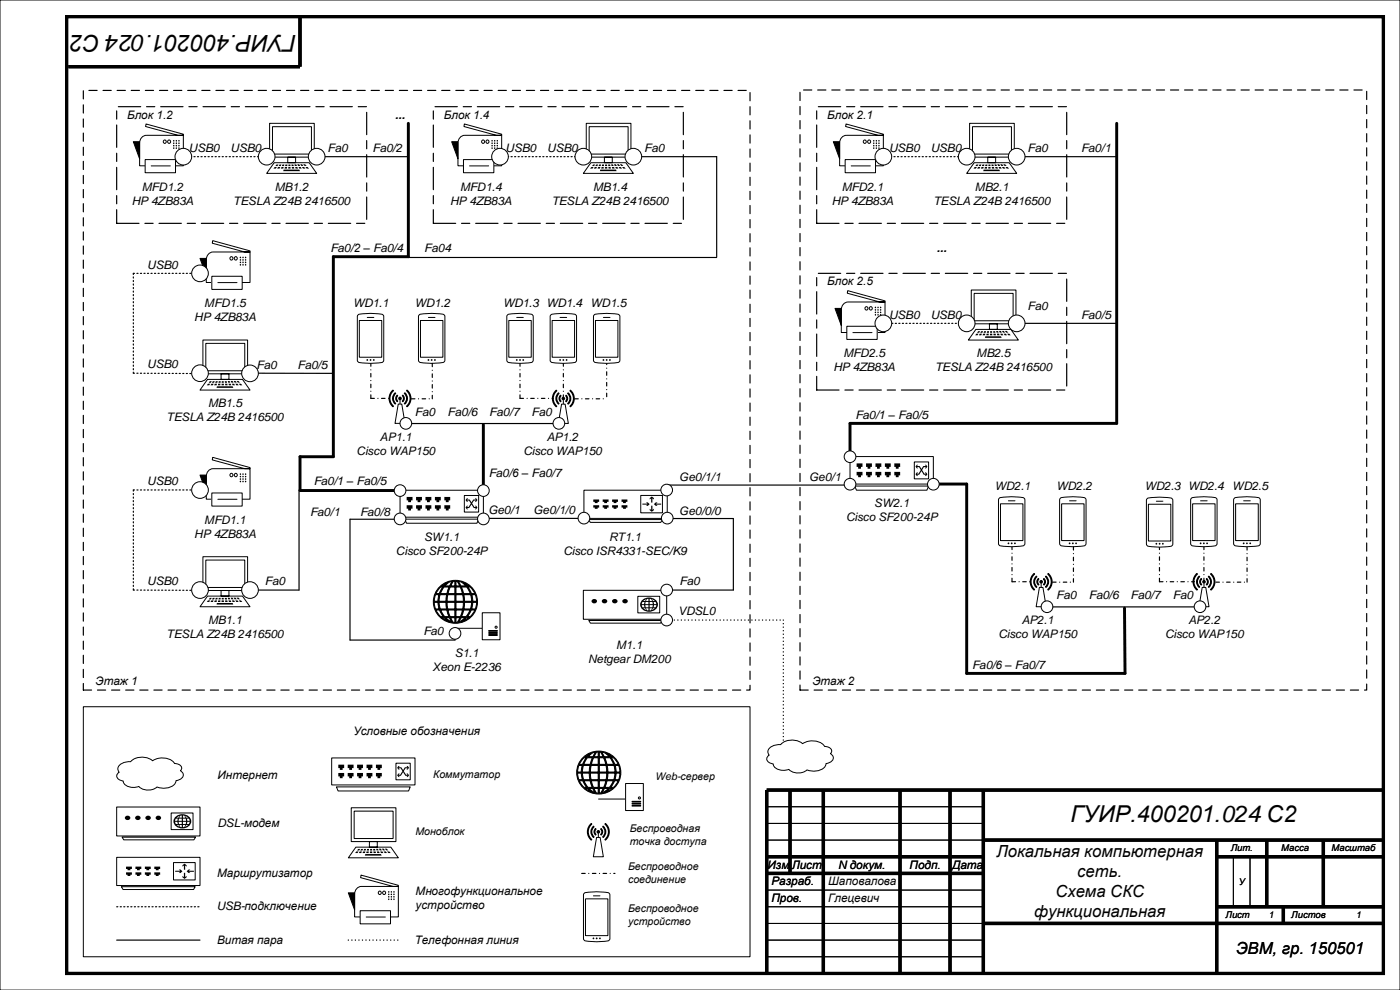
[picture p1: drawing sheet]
<svg xmlns="http://www.w3.org/2000/svg" width="420mm" height="297mm" viewBox="0 0 420 297" stroke-linecap="round" stroke-linejoin="round" font-family="sans-serif">
<defs><g id="words">
<g font-size="7">
<text x="88.9" y="10.5" transform="rotate(-180 88.9 10.5)">ГУИР.400201.024 С2</text>
<text x="321.1" y="246.6">ГУИР.400201.024 С2</text>
</g>
<g font-size="5">
<text x="298.9" y="257">Локальная компьютерная</text>
<text x="323.2" y="263">сеть.</text>
<text x="316.6" y="269">Схема СКС</text>
<text x="310.2" y="275">функциональная</text>
<text x="370.8" y="286">ЭВМ, гр. 150501</text>
</g>
<g font-size="3.5">
<text x="38.2" y="35.6">Блок 1.2</text>
<text x="118.6" y="35.6">...</text>
<text x="133.2" y="35.6">Блок 1.4</text>
<text x="248.2" y="35.6">Блок 2.1</text>
<text x="56.7" y="45.6">USB0</text>
<text x="69.2" y="45.6">USB0</text>
<text x="98.2" y="45.6">Fa0</text>
<text x="111.8" y="45.6">Fa0/2</text>
<text x="151.7" y="45.6">USB0</text>
<text x="164.2" y="45.6">USB0</text>
<text x="193.3" y="45.6">Fa0</text>
<text x="266.7" y="45.6">USB0</text>
<text x="279.2" y="45.6">USB0</text>
<text x="308.3" y="45.6">Fa0</text>
<text x="324.3" y="45.6">Fa0/1</text>
<text x="42.5" y="57.2">MFD1.2</text>
<text x="82.4" y="57.2">MB1.2</text>
<text x="138" y="57.2">MFD1.4</text>
<text x="178" y="57.2">MB1.4</text>
<text x="252.6" y="57.2">MFD2.1</text>
<text x="292.5" y="57.2">MB2.1</text>
<text x="39.5" y="61.4">HP 4ZB83A</text>
<text x="70" y="61.4">TESLA Z24B 2416500</text>
<text x="135" y="61.4">HP 4ZB83A</text>
<text x="165.5" y="61.4">TESLA Z24B 2416500</text>
<text x="249.5" y="61.4">HP 4ZB83A</text>
<text x="280" y="61.4">TESLA Z24B 2416500</text>
<text x="99.1" y="75.6">Fa0/2 – Fa0/4</text>
<text x="127.3" y="75.6">Fa04</text>
<text x="281.1" y="75.6">...</text>
<text x="44.2" y="80.6">USB0</text>
<text x="248.2" y="85.6">Блок 2.5</text>
<text x="61.3" y="92.2">MFD1.5</text>
<text x="105.9" y="92.1">WD1.1</text>
<text x="124.4" y="92.1">WD1.2</text>
<text x="150.9" y="92.1">WD1.3 WD1.4 WD1.5</text>
<text x="266.7" y="95.6">USB0</text>
<text x="279.2" y="95.6">USB0</text>
<text x="308.3" y="93.1">Fa0</text>
<text x="324.3" y="95.6">Fa0/5</text>
<text x="58.3" y="96.4">HP 4ZB83A</text>
<text x="253.1" y="107.2">MFD2.5</text>
<text x="293" y="107.2">MB2.5</text>
<text x="44.2" y="110.5">USB0</text>
<text x="77" y="110.6">Fa0</text>
<text x="89.3" y="110.6">Fa0/5</text>
<text x="250" y="111.4">HP 4ZB83A</text>
<text x="280.5" y="111.4">TESLA Z24B 2416500</text>
<text x="62.4" y="122.2">MB1.5</text>
<text x="124.5" y="124.8">Fa0</text>
<text x="134.3" y="124.8">Fa0/6</text>
<text x="146.8" y="124.8">Fa0/7</text>
<text x="159.5" y="124.8">Fa0</text>
<text x="256.6" y="125.6">Fa0/1 – Fa0/5</text>
<text x="50" y="126.4">TESLA Z24B 2416500</text>
<text x="107" y="136.4">Cisco WAP150</text>
<text x="114" y="132.2">AP1.1</text>
<text x="157" y="136.4">Cisco WAP150</text>
<text x="164" y="132.2">AP1.2</text>
<text x="146.6" y="143.1">Fa0/6 – Fa0/7</text>
<text x="44.2" y="145.6">USB0</text>
<text x="94.1" y="145.6">Fa0/1 – Fa0/5</text>
<text x="203.8" y="144.3">Ge0/1/1</text>
<text x="242.8" y="144.3">Ge0/1</text>
<text x="298.4" y="147.1">WD2.1</text>
<text x="316.9" y="147.1">WD2.2</text>
<text x="343.4" y="147.1">WD2.3 WD2.4 WD2.5</text>
<text x="93" y="154.8">Fa0/1</text>
<text x="108" y="154.8">Fa0/8</text>
<text x="146.5" y="154.1">Ge0/1</text>
<text x="160" y="154.1">Ge0/1/0</text>
<text x="203.8" y="154.6">Ge0/0/0</text>
<text x="262.3" y="152.2">SW2.1</text>
<text x="58.3" y="161.4">HP 4ZB83A</text>
<text x="61.3" y="157.2">MFD1.1</text>
<text x="253.8" y="156.4">Cisco SF200-24P</text>
<text x="118.8" y="166.4">Cisco SF200-24P</text>
<text x="127.3" y="162.2">SW1.1</text>
<text x="169" y="166.4">Cisco ISR4331-SEC/K9</text>
<text x="182.8" y="162.2">RT1.1</text>
<text x="44.2" y="175.6">USB0</text>
<text x="79.5" y="175.6">Fa0</text>
<text x="203.9" y="175.6">Fa0</text>
<text x="316.9" y="179.8">Fa0</text>
<text x="326.6" y="179.8">Fa0/6</text>
<text x="339.1" y="179.8">Fa0/7</text>
<text x="351.9" y="179.8">Fa0</text>
<text x="203.5" y="184.6">VDSL0</text>
<text x="50" y="191.4">TESLA Z24B 2416500</text>
<text x="62.4" y="187.2">MB1.1</text>
<text x="127" y="190.6">Fa0</text>
<text x="299.5" y="191.4">Cisco WAP150</text>
<text x="306.5" y="187.2">AP2.1</text>
<text x="349.5" y="191.4">Cisco WAP150</text>
<text x="356.5" y="187.2">AP2.2</text>
<text x="136.4" y="197.2">S1.1</text>
<text x="184.9" y="194.7">M1.1</text>
<text x="129.8" y="201.4">Xeon E-2236</text>
<text x="176.4" y="198.9">NetgearDM200</text>
<text x="291.6" y="200.6">Fa0/6 – Fa0/7</text>
<text x="28.7" y="205.6">Этаж 1</text>
<text x="243.7" y="205.6">Этаж 2</text>
<text x="106" y="220.6">Условные обозначения</text>
<text x="65.3" y="233.6">Интернет</text>
<text x="65.2" y="248.1">DSL-модем</text>
<text x="65.1" y="263.1">Маршрутизатор</text>
<text x="230.3" y="260.6">Изм.</text>
<text x="237.5" y="260.6">Лист</text>
<text x="251.4" y="260.6">N докум.</text>
<text x="272.9" y="260.6">Подп.</text>
<text x="285.6" y="260.6">Дата</text>
<text x="124.7" y="268.5">Многофункциональное</text>
<text x="231.4" y="265.6">Разраб.</text>
<text x="248.4" y="265.6">Шаповалова</text>
<text x="65" y="273.1">USB-подключение</text>
<text x="124.7" y="272.7">устройство</text>
<text x="231.4" y="270.6">Пров.</text>
<text x="248.4" y="270.6">Глецевич</text>
<text x="65.1" y="283.1">Витая пара</text>
<text x="124.4" y="283.1">Телефонная линия</text>
</g>
<g font-size="3.2">
<text x="129.9" y="233.3">Коммутатор</text>
<text x="196.6" y="234">Web-сервер</text>
<text x="124.6" y="250.5">Моноблок</text>
<text x="188.9" y="249.6">Беспроводная</text>
<text x="188.9" y="253.4">точка доступа</text>
<text x="188.4" y="261.1">Беспроводное</text>
<text x="188.4" y="264.9">соединение</text>
<text x="188.4" y="273.6">Беспроводное</text>
<text x="188.4" y="277.4">устройство</text>
</g>
<g font-size="2.8">
<text x="369.2" y="255.4">Лит.</text>
<text x="384.4" y="255.4">Масса</text>
<text x="399.5" y="255.4">Масштаб</text>
<text x="371.6" y="265.4">У</text>
<text x="367.6" y="275.4">Лист</text>
<text x="380.5" y="275.4">1</text>
<text x="387.4" y="275.4">Листов</text>
<text x="406.8" y="275.4">1</text>
</g>
</g></defs>
<path d="M0 0h420v297h-420zM136.5 189.5v2.5" fill="none" stroke="#000" stroke-width=".3"/>
<path d="M145 127.3v19.7M255 127v10M280 145.2h10" fill="none" stroke="#000" stroke-width=".88"/>
<path d="M111.2 119.5v-21.5M182 119v-20.4" fill="none" stroke="#000" stroke-width=".35" stroke-dasharray="1.1 1.1 0 1.1"/>
<path d="M95 47h27.5M305 97h30M200 145.5h55M200 155.5h20M200 177h20" fill="none" stroke="#000" stroke-width=".35"/>
<path d="M55 47h25" fill="none" stroke="#000" stroke-width=".35" stroke-dasharray=".4 .7"/>
<path d="M60.9 102v10.1h13.4v-10.1zM62.3 113.8l-2.3 3.2h15l-2.3-3.2zM66.3 112.1v1.7h2.4v-1.7z" fill-rule="evenodd" fill="#fff"/>
<path d="M60.9 102h13.4v10.1h-13.4zM62.3 113.8h10.4l2.3 3.2h-15zM66.3 112.1h2.4v1.7h-2.4z" fill="none" stroke="#000" stroke-width=".3"/>
<path d="M61.7 103h11.7v8.2h-11.7z" fill-rule="evenodd" fill="#fff"/>
<path d="M61.7 103h11.7v8.2h-11.7z" fill="none" stroke="#000" stroke-width=".3"/>
<path d="M71.6 115.1l.4 .5h.7l-.4-.5zM71 114.3l.4 .5h.6l-.5-.5zM70.6 115.1l.3 .5h.7l-.3-.5zM70.1 114.3l.3 .5h.6l-.4-.5zM69.6 115.1l.2 .5h.7l-.3-.5zM69.2 114.3l.2 .5h.7l-.3-.5zM68.5 115.1l.2 .5h.7l-.2-.5zM68.3 114.3l.2 .5h.6l-.2-.5zM67.5 115.1l.1 .5h.7l-.1-.5zM67.4 114.3l.1 .5h.6l-.1-.5zM66.5 114.3v.5h.6v-.5zM66.5 115.1v.5h.7v-.5zM65.6 114.3l-.1 .5h.7v-.5zM65.5 115.1l-.1 .5h.7v-.5zM65.1 115.9l-.1 .4h5l-.2-.4zM64.7 114.3l-.1 .5h.6l.1-.5zM64.4 115.1l-.1 .5h.7l.1-.5zM63.8 114.3l-.2 .5h.6l.2-.5zM63.4 115.1l-.3 .5h.8l.2-.5zM62.9 114.3l-.3 .5h.6l.3-.5zM62.4 115.1l-.4 .5h.8l.3-.5z" fill-rule="evenodd" fill="#000"/>
<path d="M60.9 167v10.1h13.4v-10.1zM62.3 178.8l-2.3 3.2h15l-2.3-3.2zM66.3 177.1v1.7h2.4v-1.7z" fill-rule="evenodd" fill="#fff"/>
<path d="M60.9 167h13.4v10.1h-13.4zM62.3 178.8h10.4l2.3 3.2h-15zM66.3 177.1h2.4v1.7h-2.4z" fill="none" stroke="#000" stroke-width=".3"/>
<path d="M61.7 168h11.7v8.2h-11.7z" fill-rule="evenodd" fill="#fff"/>
<path d="M61.7 168h11.7v8.2h-11.7z" fill="none" stroke="#000" stroke-width=".3"/>
<path d="M71.6 180.1l.4 .5h.7l-.4-.5zM71 179.3l.4 .5h.6l-.5-.5zM70.6 180.1l.3 .5h.7l-.3-.5zM70.1 179.3l.3 .5h.6l-.4-.5zM69.6 180.1l.2 .5h.7l-.3-.5zM69.2 179.3l.2 .5h.7l-.3-.5zM68.5 180.1l.2 .5h.7l-.2-.5zM68.3 179.3l.2 .5h.6l-.2-.5zM67.5 180.1l.1 .5h.7l-.1-.5zM67.4 179.3l.1 .5h.6l-.1-.5zM66.5 179.3v.5h.6v-.5zM66.5 180.1v.5h.7v-.5zM65.6 179.3l-.1 .5h.7v-.5zM65.5 180.1l-.1 .5h.7v-.5zM65.1 180.9l-.1 .4h5l-.2-.4zM64.7 179.3l-.1 .5h.6l.1-.5zM64.4 180.1l-.1 .5h.7l.1-.5zM63.8 179.3l-.2 .5h.6l.2-.5zM63.4 180.1l-.3 .5h.8l.2-.5zM62.9 179.3l-.3 .5h.6l.3-.5zM62.4 180.1l-.4 .5h.8l.3-.5z" fill-rule="evenodd" fill="#000"/>
<path d="M40 147h20" fill="none" stroke="#000" stroke-width=".35" stroke-dasharray=".4 .7"/>
<path d="M72.5 177h17.2M105 192h31.5" fill="none" stroke="#000" stroke-width=".35"/>
<path d="M235 224.3v-38.8" fill="none" stroke="#000" stroke-width=".35" stroke-dasharray=".4 .7" stroke-linecap="butt"/>
<path d="M121.4 155.7l.5 1.3h21.2l.5-1.3zM120 147.1v8h25v-8z" fill-rule="evenodd" fill="#fff"/>
<path d="M120 147.1h25v8h-25zM121.4 155.7h22.2l-.5 1.3h-21.2z" fill="none" stroke="#000" stroke-width=".3"/>
<path d="M139.3 148.6h4.3v5h-4.3z" fill-rule="evenodd" fill="#fff"/>
<path d="M139.3 148.6h4.3v5h-4.3z" fill="none" stroke="#000" stroke-width=".3"/>
<g fill="#000">
<path d="M122 151.6v1h.5v.5h.8v-.5h.5v-1zM124.8 151.6v1h.5v.5h.8v-.5h.5v-1zM127.6 151.6v1h.5v.5h.8v-.5h.5v-1zM130.5 151.6v1h.4v.5h.9v-.5h.4v-1zM133.3 151.6v1h.5v.5h.8v-.5h.5v-1zM133.3 149.1v1h.5v.5h.8v-.5h.5v-1zM130.5 149.1v1h.4v.5h.9v-.5h.4v-1zM127.6 149.1v1h.5v.5h.8v-.5h.5v-1zM124.8 149.1v1h.5v.5h.8v-.5h.5v-1zM122 149.1v1h.5v.5h.8v-.5h.5v-1z" fill-rule="evenodd"/>
<path d="M140.1 149.5h.3l-.3 .3h.8l.5 .9 .6-.9h.8l-.3-.3h.3l.4 .5-.4 .5h-.3l.3-.3h-.6l-.6 .8 .7 1.1h.5l-.3-.4h.3l.4 .5-.4 .6h-.3l.3-.4h-.7l-.7-1.1-.6 1.1h-.7l.3 .4h-.3l-.4-.6 .4-.5h.3l-.3 .4h.5l.6-1.1-.5-.8h-.6l.3 .3h-.3l-.4-.5z" fill-rule="evenodd"/>
</g>
<path d="M176.6 155.9l.5 .8h21.1l.5-.8zM175.2 147v8.5h25v-8.5z" fill-rule="evenodd" fill="#fff"/>
<path d="M175.2 147h25v8.5h-25zM176.6 155.9h22.1l-.5 .8h-21.1z" fill="none" stroke="#000" stroke-width=".3"/>
<path d="M192.2 148.6h6.5v5.2h-6.5z" fill-rule="evenodd" fill="#fff"/>
<path d="M192.2 148.6h6.5v5.2h-6.5zM136.6 188.5h8.1" fill="none" stroke="#000" stroke-width=".3"/>
<g fill="#000">
<path d="M178 149.8v.7h.4v.4h.9v-.4h.4v-.7zM180.8 149.8v.7h.5v.4h.8v-.4h.5v-.7zM183.6 149.8v.7h.5v.4h.8v-.4h.5v-.7zM186.5 149.8v.7h.4v.4h.9v-.4h.4v-.7zM186.5 151.5v.8h.4v.3h.9v-.3h.4v-.8zM183.6 151.5v.8h.5v.3h.8v-.3h.5v-.8zM180.8 151.5v.8h.5v.3h.8v-.3h.5v-.8zM178 151.5v.8h.4v.3h.9v-.3h.4v-.8z" fill-rule="evenodd"/>
<path d="M195.3 151.7v1.3l-.4-.4v.4l.6 .5 .7-.5v-.4l-.5 .4v-1.3zM196.2 151.2l.5 .6h.6l-.5-.4h1.5v-.3h-1.5l.5-.4h-.6zM194.9 149.4v.4l.4-.3v1.3h.4v-1.3l.5 .3v-.4l-.7-.5zM192.7 151.1v.3h1.6l-.5 .4h.5l.6-.6-.6-.5h-.5l.4 .4z" fill-rule="evenodd"/>
</g>
<path d="M145.1 155.5h29.9M220 155.5v21.5" fill="none" stroke="#000" stroke-width=".35"/>
<path d="M200 186h34.7" fill="none" stroke="#000" stroke-width=".35" stroke-dasharray=".4 .7" stroke-linecap="butt"/>
<path d="M144.7 183.8h5.3v8.1h-5.3z" fill-rule="evenodd" fill="#fff"/>
<path d="M131.6 176.3a6.5 6.5 0 0 1 10.7 .9 6.5 6.5 0 0 1-4.7 9.7 6.5 6.5 0 0 1-6.7-3.2 6.5 6.5 0 0 1 .7-7.4zM144.7 183.8h5.3v8.1h-5.3z" fill="none" stroke="#000" stroke-width=".3"/>
<path d="M131.6 176.3a6.5 6.5 0 0 1 10.7 .9 6.5 6.5 0 0 1-4.7 9.7 6.5 6.5 0 0 1-6.7-3.2 6.5 6.5 0 0 1 .7-7.4z" fill-rule="evenodd" fill="#000"/>
<path d="M141.5 178.4l.3 2h1.2l-.4-2zM141.8 180.7l-.3 2h1.1l.4-2zM140.4 176.1l1 2h1.1l-.5-.9a1.79 1.79 0 0 0-1.6-1.1zM141.4 183l-1.2 2a1.8 1.8 0 0 0 1.8-1.1l.5-.9zM139.2 174.9l.9 .9h.6zM139.4 180.7l-.2 2h1.9l.4-2zM139.1 178.4l.3 2h2.1l-.3-2zM138.7 186.4l2-1.1h-.8zM139.1 183l-.6 2h1.3l1.2-2zM138.4 176.1l.7 2h2l-1.1-2zM138.3 185.3l-.7 1.3 1.9-1.3zM137.5 174.4l.8 1.4h1.4a3.2 3.2 0 0 0-2.2-1.4zM136.8 174.3v1.5h1.1l-.8-1.4zM136.8 176.1v2h1.9l-.6-2zM136.8 178.4v2h2.2l-.2-2zM136.8 185.3v1.4h.4l.8-1.4zM136.8 180.7v2h2l.2-2zM136.8 183v2h1.3l.6-2zM136 174.4l-.8 1.4h1.3v-1.5zM135.2 185.3l.7 1.4h.6v-1.4zM135.1 176.1l-.7 2h2.1v-2zM134.4 183l.6 2h1.5v-2zM134.3 178.4l-.2 2h2.4v-2zM134.1 180.7l.2 2h2.2v-2zM133.7 185.3l1.8 1.3-.7-1.3zM133.7 175.5l-.2 .3h1.4l.7-1.4-.7 .2zM132.6 185.3l1.9 1-1.2-1zM132.6 175.8h.5l.8-.9zM132.2 183l1.2 2h1.3l-.7-2zM133.2 176.1l-1.1 2h2l.6-2zM131.7 180.7l.4 2h1.9l-.2-2zM132 178.4l-.3 2h2.1l.2-2zM130.8 183l.5 .9a1.8 1.8 0 0 0 1.7 1.1l-1.2-2zM132.2 176.1l-1.4 2h1l1-2zM130.3 180.7l.4 2h1l-.3-2zM130.7 178.4l-.4 2h1.1l.3-2zM146.6 190.4v.2h2.6v-.2zM146.6 189.8v.2h2.6v-.2zM146.6 189.2v.2h2.6v-.2zM148.5 188.1a.32 .32 0 0 0 .6 0 .32 .32 0 0 0-.6 0z" fill-rule="evenodd" fill="#fff"/>
<g fill="none" stroke="#000" stroke-width=".3">
<path d="M130.7 178.4h1l-.3 2h-1.1zM132 178.4h2l-.2 2h-2.1zM132.2 176.1h.6l-1 2h-1zM132.6 175.8l1.3-.9-.8 .9zM133.2 176.1h1.5l-.6 2h-2zM133.7 175.5l1.2-.9 .7-.2-.7 1.4h-1.4zM134.3 178.4h2.2v2h-2.4zM135.1 176.1h1.4v2h-2.1zM136 174.4l.5-.1v1.5h-1.3zM136.8 174.3l.3 .1 .8 1.4h-1.1zM136.8 176.1h1.3l.6 2h-1.9zM136.8 178.4h2l.2 2h-2.2z"/>
<path d="M137.5 174.4a3.2 3.2 0 0 1 2.2 1.4h-1.4zM138.4 176.1h1.6l1.1 2h-2zM139.1 178.4h2.1l.3 2h-2.1zM139.2 174.9l1.5 .9h-.6zM140.4 176.1a2.08 2.08 0 0 1 1.8 1.5l.3 .5h-1.1zM141.5 178.4h1.1l.4 2h-1.2zM130.3 180.7h1.1l.3 2h-1zM130.8 183h1l1.2 2a1.8 1.8 0 0 1-1.7-1.1zM131.7 180.7h2.1l.2 2h-1.9zM132.2 183h1.8l.7 2h-1.3zM132.6 185.3h.7l1.2 1zM133.7 185.3h1.1l.7 1.3z"/>
<path d="M134.1 180.7h2.4v2h-2.2zM134.4 183h2.1v2h-1.5zM135.2 185.3h1.3v1.4h-.6zM136.8 185.3h1.2l-.8 1.4h-.4zM136.8 180.7h2.2l-.2 2h-2zM136.8 183h1.9l-.6 2h-1.3zM138.3 185.3h1.2l-1.9 1.3zM138.7 186.4l1.2-1.1h.8zM139.1 183h1.9l-1.2 2h-1.3zM139.4 180.7h2.1l-.4 2h-1.9zM141.4 183h1.1l-.5 .9a1.8 1.8 0 0 1-1.8 1.1zM141.8 180.7h1.2l-.4 2h-1.1z"/>
<path d="M146.6 190.4h2.6v.2h-2.6zM146.6 189.8h2.6v.2h-2.6zM146.6 189.2h2.6v.2h-2.6z"/>
<circle cx="148.8" cy="188.1" r=".32"/>
</g>
<path d="M62.5 141.3l-.6 1.6v6.8h13.1v-9.1h-11.1l-.5 .1zM63.8 137.2l-.1 .8 9.7 2.6h1.6v-.3z" fill-rule="evenodd" fill="#fff"/>
<path d="M63.8 137.2l11.2 3.1v.3h-1.6l-9.7-2.6zM60 142.5h1.9v5.1zM62.5 141.3l.9-.6 .5-.1h11.1v9.1h-13.1v-6.8z" fill="none" stroke="#000" stroke-width=".3"/>
<path d="M60 142.5h1.9v5.1z" fill="#000"/>
<path d="M63.5 147.9h9.2v3.9h-9.2z" fill-rule="evenodd" fill="#fff"/>
<path d="M63.5 147.9h9.2v3.9h-9.2zM65.4 149.8h5.7" fill="none" stroke="#000" stroke-width=".3"/>
<path d="M68.9 142.5a.5 .5 0 0 0 1 0 .5 .5 0 0 0-1 0zM70.2 142.5a.5 .5 0 0 0 1 0 .5 .5 0 0 0-1 0z" fill-rule="evenodd" fill="#fff"/>
<g fill="none" stroke="#000" stroke-width=".3">
<path d="M25 212h200v75h-200zM230 242h65M230 247h65M230 252h65M370 257v15M375 257v15M230 272h65M230 277h65M230 267h65M230 282h65M230 287h65"/>
<circle cx="69.4" cy="142.5" r=".49"/>
<circle cx="70.7" cy="142.5" r=".49"/>
</g>
<path d="M72 144.3v.3h.3v-.3zM72 143.5v.4h.3v-.4zM72 142.8v.3h.3v-.3zM72 142.1v.3h.3v-.3zM72.8 144.3v.3h.3v-.3zM72.8 143.5v.4h.3v-.4zM72.8 142.8v.3h.3v-.3zM72.8 142.1v.3h.3v-.3zM73.5 144.3v.3h.3v-.3zM73.5 143.5v.4h.3v-.4zM73.5 142.8v.3h.3v-.3zM73.5 142.1v.3h.3v-.3z" fill-rule="evenodd" fill="#000"/>
<g fill="none" stroke="#000" stroke-width="1" stroke-linecap="butt">
<path d="M20 5h395v287h-395zM90 5v15h-69.5M237 237v25M247 237v55M270 237v55M285 237v55M295 237v55M415 237h-185v55M230 257h65M295 252h120M365 252v40M365 257h50"/>
<path d="M380 252v20M397 252v20M230 262h65M295 277h120M365 272h50M385 272v5"/>
</g>
<path d="M25 27.1h200v179.9h-200zM240 27h170v180h-170z" fill="none" stroke="#000" stroke-width=".35" stroke-dasharray="2.5 1.8"/>
<path d="M105 155.8h15" fill="none" stroke="#000" stroke-width=".35"/>
<path d="M100 77v60h-10M90 147.1h30.5" fill="none" stroke="#000" stroke-width=".88"/>
<path d="M40 177l20 .1" fill="none" stroke="#000" stroke-width=".35" stroke-dasharray=".4 .7"/>
<circle cx="200.2" cy="155.4" r="1.75" fill="#fff"/>
<circle cx="200.2" cy="155.4" r="1.75" fill="none" stroke="#000" stroke-width=".3"/>
<circle cx="175.2" cy="155.4" r="1.75" fill="#fff"/>
<circle cx="175.2" cy="155.4" r="1.75" fill="none" stroke="#000" stroke-width=".3"/>
<circle cx="136.5" cy="190" r="1.75" fill="#fff"/>
<circle cx="136.5" cy="190" r="1.75" fill="none" stroke="#000" stroke-width=".3"/>
<circle cx="120" cy="147.2" r="1.75" fill="#fff"/>
<circle cx="120" cy="147.2" r="1.75" fill="none" stroke="#000" stroke-width=".3"/>
<circle cx="145" cy="155.7" r="1.75" fill="#fff"/>
<circle cx="145" cy="155.7" r="1.75" fill="none" stroke="#000" stroke-width=".3"/>
<circle cx="145" cy="147.2" r="1.75" fill="#fff"/>
<circle cx="145" cy="147.2" r="1.75" fill="none" stroke="#000" stroke-width=".3"/>
<path d="M119.5 282h-15.7" fill="none" stroke="#000" stroke-width=".35" stroke-dasharray=".4 .7" stroke-linecap="butt"/>
<path d="M176.6 186.1l.5 .8h21.1l.5-.8zM175 177.1v8.7h25v-8.7z" fill-rule="evenodd" fill="#fff"/>
<path d="M175 177.1h25v8.7h-25zM176.6 186.1h22.1l-.5 .8h-21.1z" fill="none" stroke="#000" stroke-width=".3"/>
<path d="M191.3 178.9h6.6v5h-6.6z" fill-rule="evenodd" fill="#fff"/>
<path d="M191.3 178.9h6.6v5h-6.6z" fill="none" stroke="#000" stroke-width=".3"/>
<g fill="#000">
<path d="M177.7 179.9a.72 .72 0 0 0 .6 1.1 .72 .72 0 0 0 .6-1.1l-.6-.2zM180.8 179.9a.72 .72 0 0 0 .6 1.1 .72 .72 0 0 0 .5-1.1l-.5-.2zM186.9 179.9a.72 .72 0 0 0 .6 1.1 .72 .72 0 0 0 .6-1.1l-.6-.2zM183.8 179.9a.72 .72 0 0 0 .6 1.1 .72 .72 0 0 0 .6-1.1l-.6-.2z" fill-rule="evenodd"/>
<path d="M194.9 179.6l.4 .1 .3 .6h-.7zM194.9 180.6h.8l.1 .6h-.9zM194.9 181.5h.9l-.1 .7h-.8zM194.9 182.5h.7l-.3 .6h-.4zM195.9 182.5h.5l-.9 .5zM196.2 181.5h.7l-.2 .7h-.7zM196 180.6h.7l.2 .6h-.7zM195.5 179.7l.9 .6h-.5zM193 180.3l1-.6-.5 .6zM192.8 180.6h.6l-.2 .6h-.7zM192.5 181.5h.7l.2 .7h-.6zM193 182.5h.5l.5 .5zM193.8 182.5h.7v.6h-.4zM193.6 181.5h.9v.7h-.8zM193.7 180.6h.8v.6h-.9zM194.1 179.7l.4-.1v.7h-.7zM192.6 180a2.14 2.14 0 0 0-.2 2.5 2.14 2.14 0 0 0 2.3 1 2.19 2.19 0 0 0 2.7-2.1 2.19 2.19 0 0 0-2.7-2.2l-1.2 .2z" fill-rule="evenodd"/>
</g>
<circle cx="200" cy="177" r="1.75" fill="#fff"/>
<circle cx="200" cy="177" r="1.75" fill="none" stroke="#000" stroke-width=".3"/>
<circle cx="200" cy="186" r="1.75" fill="#fff"/>
<circle cx="200" cy="186" r="1.75" fill="none" stroke="#000" stroke-width=".3"/>
<circle cx="120" cy="155.7" r="1.75" fill="#fff"/>
<circle cx="120" cy="155.7" r="1.75" fill="none" stroke="#000" stroke-width=".3"/>
<path d="M105 155.8v36.2" fill="none" stroke="#000" stroke-width=".35"/>
<path d="M120.8 118.5l-.1 .2 .3 .8-.3 .8 .1 .2a1.3 1.3 0 0 0 0-2zM121.4 117.8l-.1 .2a1.96 1.96 0 0 1 0 3l.1 .2a2.24 2.24 0 0 0 0-3.4zM122.1 117l-.2 .2a3 3 0 0 1 0 4.6l.2 .2a3.3 3.3 0 0 0 0-5zM119.2 118.5a1.3 1.3 0 0 0 0 2l.1-.2-.3-.8 .3-.8zM118.6 117.8a2.24 2.24 0 0 0 0 3.4l.1-.2a1.96 1.96 0 0 1 0-3zM117.5 117.3a3.3 3.3 0 0 0 .4 4.7l.2-.2a3 3 0 0 1 0-4.6l-.2-.2z" fill-rule="evenodd" fill="#fff"/>
<path d="M117.5 117.3l.4-.3 .2 .2a3 3 0 0 0 0 4.6l-.2 .2a3.3 3.3 0 0 1-.4-4.7zM118.6 117.8l.1 .2a1.96 1.96 0 0 0 0 3l-.1 .2a2.24 2.24 0 0 1 0-3.4zM119.2 118.5l.1 .2-.3 .8 .3 .8-.1 .2a1.3 1.3 0 0 1 0-2zM120.8 118.5a1.3 1.3 0 0 1 0 2l-.1-.2 .3-.8-.3-.8zM121.4 117.8a2.24 2.24 0 0 1 0 3.4l-.1-.2a1.96 1.96 0 0 0 0-3zM122.1 117a3.3 3.3 0 0 1 0 5l-.2-.2a3 3 0 0 0 0-4.6z" fill="none" stroke="#000" stroke-width=".3"/>
<path d="M119.5 119.2a.55 .55 0 0 1 .9 0 .55 .55 0 0 1-.3 .8v1.2h-.3v-1.2l-.3-.2z" fill-rule="evenodd" fill="#000"/>
<path d="M119.5 121.2h1l1 5.8h-3z" fill-rule="evenodd" fill="#fff"/>
<path d="M119.5 121.2h1l1 5.8h-3z" fill="none" stroke="#000" stroke-width=".3"/>
<path d="M35.9 229.5a4.3 4.3 0 0 1 3.3-1 4.9 4.9 0 0 1 6.6-.3 5.1 5.1 0 0 1 6.6 .8 1.98 1.98 0 0 1 2.1 1.5l-.4 .7a1.47 1.47 0 0 1 .9 1.7 1.47 1.47 0 0 1-1.5 1.1l-.7 .2a2.79 2.79 0 0 1-3 2.2h-1.4l-1.3-.3a4.2 4.2 0 0 1-5.4-.2 3.8 3.8 0 0 1-4.7-1.2v-.4a1.78 1.78 0 0 1-1.9-2l.7-.6-.4-.6a1.48 1.48 0 0 1 .5-1.6z" fill-rule="evenodd" fill="#fff"/>
<path d="M35.9 229.5a4.3 4.3 0 0 1 3.3-1 4.9 4.9 0 0 1 6.6-.3 5.1 5.1 0 0 1 6.6 .8 1.98 1.98 0 0 1 2.1 1.5l-.4 .7a1.47 1.47 0 0 1 .9 1.7 1.47 1.47 0 0 1-1.5 1.1l-.7 .2a2.79 2.79 0 0 1-3 2.2h-1.4l-1.3-.3a4.2 4.2 0 0 1-5.4-.2 3.8 3.8 0 0 1-4.7-1.2v-.4a1.78 1.78 0 0 1-1.9-2l.7-.6-.4-.6a1.48 1.48 0 0 1 .5-1.6z" fill="none" stroke="#000" stroke-width=".3"/>
<path d="M36.6 251.1l.5 .8h21.1l.5-.8zM35 242.1v8.7h25v-8.7z" fill-rule="evenodd" fill="#fff"/>
<path d="M35 242.1h25v8.7h-25zM36.6 251.1h22.1l-.5 .8h-21.1z" fill="none" stroke="#000" stroke-width=".3"/>
<path d="M51.3 243.9h6.6v5h-6.6z" fill-rule="evenodd" fill="#fff"/>
<path d="M51.3 243.9h6.6v5h-6.6z" fill="none" stroke="#000" stroke-width=".3"/>
<g fill="#000">
<path d="M37.7 244.9a.72 .72 0 0 0 .6 1.1 .72 .72 0 0 0 .6-1.1l-.6-.2zM40.8 244.9a.72 .72 0 0 0 .6 1.1 .72 .72 0 0 0 .5-1.1l-.5-.2zM46.9 244.9a.72 .72 0 0 0 .6 1.1 .72 .72 0 0 0 .6-1.1l-.6-.2zM43.8 244.9a.72 .72 0 0 0 .6 1.1 .72 .72 0 0 0 .6-1.1l-.6-.2z" fill-rule="evenodd"/>
<path d="M54.9 244.6l.4 .1 .3 .6h-.7zM54.9 245.6h.8l.1 .6h-.9zM54.9 246.5h.9l-.1 .7h-.8zM54.9 247.5h.7l-.3 .6h-.4zM55.9 247.5h.5l-.9 .5zM56.2 246.5h.7l-.2 .7h-.7zM56 245.6h.7l.2 .6h-.7zM55.5 244.7l.9 .6h-.5zM53 245.3l1-.6-.5 .6zM52.8 245.6h.6l-.2 .6h-.7zM52.5 246.5h.7l.2 .7h-.6zM53 247.5h.5l.5 .5zM53.8 247.5h.7v.6h-.4zM53.6 246.5h.9v.7h-.8zM53.7 245.6h.8v.6h-.9zM54.1 244.7l.4-.1v.7h-.7zM52.6 245a2.14 2.14 0 0 0-.2 2.5 2.14 2.14 0 0 0 2.3 1 2.19 2.19 0 0 0 2.7-2.1 2.19 2.19 0 0 0-2.7-2.2l-1.2 .2z" fill-rule="evenodd"/>
</g>
<path d="M36.4 266l.5 .8h21.2l.5-.8zM35 257.2v8.4h25v-8.4z" fill-rule="evenodd" fill="#fff"/>
<path d="M35 257.2h25v8.4h-25zM36.4 266h22.2l-.5 .8h-21.2z" fill="none" stroke="#000" stroke-width=".3"/>
<path d="M52 258.7h6.6v5.3h-6.6z" fill-rule="evenodd" fill="#fff"/>
<path d="M52 258.7h6.6v5.3h-6.6z" fill="none" stroke="#000" stroke-width=".3"/>
<g fill="#000">
<path d="M37.8 260v.7h.5v.3h.8v-.3h.5v-.7zM40.6 260v.7h.5v.3h.8v-.3h.5v-.7zM43.5 260v.7h.4v.3h.9v-.3h.4v-.7zM46.3 260v.7h.4v.3h.9v-.3h.4v-.7zM46.3 261.7v.7h.4v.4h.9v-.4h.4v-.7zM43.5 261.7v.7h.4v.4h.9v-.4h.4v-.7zM40.6 261.7v.7h.5v.4h.8v-.4h.5v-.7zM37.8 261.7v.7h.5v.4h.8v-.4h.5v-.7z" fill-rule="evenodd"/>
<path d="M55.2 261.8v1.3l-.5-.4v.5l.7 .5 .6-.5v-.5l-.5 .4v-1.3zM56 261.4l.6 .5h.5l-.5-.4h1.6v-.3h-1.6l.5-.4h-.5zM54.7 259.5v.5l.5-.4v1.3h.3v-1.3l.5 .4v-.5l-.6-.4zM52.6 261.2v.3h1.5l-.5 .4h.6l.5-.5-.5-.6h-.6l.5 .4z" fill-rule="evenodd"/>
</g>
<path d="M100.9 236l.5 1.3h21.2l.5-1.3zM99.5 227.4v8.1h25v-8.1z" fill-rule="evenodd" fill="#fff"/>
<path d="M99.5 227.4h25v8.1h-25zM100.9 236h22.2l-.5 1.3h-21.2z" fill="none" stroke="#000" stroke-width=".3"/>
<path d="M118.8 228.9h4.3v5h-4.3z" fill-rule="evenodd" fill="#fff"/>
<path d="M118.8 228.9h4.3v5h-4.3z" fill="none" stroke="#000" stroke-width=".3"/>
<g fill="#000">
<path d="M101.5 231.9v1h.4v.5h.9v-.5h.4v-1zM104.3 231.9v1h.5v.5h.8v-.5h.5v-1zM107.1 231.9v1h.5v.5h.8v-.5h.5v-1zM110 231.9v1h.4v.5h.9v-.5h.4v-1zM112.8 231.9v1h.4v.5h.9v-.5h.4v-1zM112.8 229.4v1h.4v.5h.9v-.5h.4v-1zM110 229.4v1h.4v.5h.9v-.5h.4v-1zM107.1 229.4v1h.5v.5h.8v-.5h.5v-1zM104.3 229.4v1h.5v.5h.8v-.5h.5v-1zM101.5 229.4v1h.4v.5h.9v-.5h.4v-1z" fill-rule="evenodd"/>
<path d="M119.5 229.8h.4l-.3 .3h.8l.5 .9 .6-.9h.8l-.4-.3h.4l.4 .5-.4 .6h-.4l.4-.4h-.6l-.6 .8 .7 1.1h.5l-.4-.4h.4l.4 .6-.4 .5h-.4l.4-.4h-.7l-.7-1.1-.7 1.1h-.6l.3 .4h-.4l-.4-.5 .4-.6h.4l-.3 .4h.5l.6-1.1-.5-.8h-.6l.3 .4h-.4l-.4-.6z" fill-rule="evenodd"/>
</g>
<path d="M35 272h25" fill="none" stroke="#000" stroke-width=".35" stroke-dasharray=".4 .7"/>
<circle cx="75" cy="177" r="2.5" fill="#fff"/>
<circle cx="75" cy="177" r="2.5" fill="none" stroke="#000" stroke-width=".3"/>
<circle cx="60" cy="147" r="2.5" fill="#fff"/>
<circle cx="60" cy="147" r="2.5" fill="none" stroke="#000" stroke-width=".3"/>
<path d="M90 137v10" fill="none" stroke="#000" stroke-width=".88"/>
<path d="M89.7 147v30" fill="none" stroke="#000" stroke-width=".35"/>
<circle cx="60" cy="177" r="2.5" fill="#fff"/>
<circle cx="60" cy="177" r="2.5" fill="none" stroke="#000" stroke-width=".3"/>
<path d="M40 82h20M40 147v30" fill="none" stroke="#000" stroke-width=".35" stroke-dasharray=".4 .7"/>
<path d="M77.5 112h22.5" fill="none" stroke="#000" stroke-width=".35"/>
<path d="M62.5 76.3l-.6 1.6v6.8h13.1v-9.1h-11.1l-.5 .1zM63.8 72.2l-.1 .8 9.7 2.6h1.6v-.3z" fill-rule="evenodd" fill="#fff"/>
<path d="M60 77.5h1.9v5.1zM62.5 76.3l.9-.6 .5-.1h11.1v9.1h-13.1v-6.8zM63.8 72.2l11.2 3.1v.3h-1.6l-9.7-2.6z" fill="none" stroke="#000" stroke-width=".3"/>
<path d="M60 77.5h1.9v5.1z" fill="#000"/>
<path d="M63.5 82.9h9.2v3.9h-9.2z" fill-rule="evenodd" fill="#fff"/>
<path d="M63.5 82.9h9.2v3.9h-9.2zM65.4 84.8h5.7" fill="none" stroke="#000" stroke-width=".3"/>
<path d="M68.9 77.5a.5 .5 0 0 0 1 0 .5 .5 0 0 0-1 0zM70.2 77.5a.5 .5 0 0 0 1 0 .5 .5 0 0 0-1 0z" fill-rule="evenodd" fill="#fff"/>
<g fill="none" stroke="#000" stroke-width=".3">
<circle cx="69.4" cy="77.5" r=".49"/>
<circle cx="70.7" cy="77.5" r=".49"/>
</g>
<path d="M72 79.3v.3h.3v-.3zM72 78.5v.4h.3v-.4zM72 77.8v.3h.3v-.3zM72 77.1v.3h.3v-.3zM72.8 79.3v.3h.3v-.3zM72.8 78.5v.4h.3v-.4zM72.8 77.8v.3h.3v-.3zM72.8 77.1v.3h.3v-.3zM73.5 79.3v.3h.3v-.3zM73.5 78.5v.4h.3v-.4zM73.5 77.8v.3h.3v-.3zM73.5 77.1v.3h.3v-.3z" fill-rule="evenodd" fill="#000"/>
<path d="M40 112l20.6 .1" fill="none" stroke="#000" stroke-width=".35" stroke-dasharray=".4 .7"/>
<circle cx="75" cy="112" r="2.5" fill="#fff"/>
<circle cx="75" cy="112" r="2.5" fill="none" stroke="#000" stroke-width=".3"/>
<circle cx="60" cy="82" r="2.5" fill="#fff"/>
<circle cx="60" cy="82" r="2.5" fill="none" stroke="#000" stroke-width=".3"/>
<circle cx="60" cy="111.9" r="2.5" fill="#fff"/>
<circle cx="60" cy="111.9" r="2.5" fill="none" stroke="#000" stroke-width=".3"/>
<path d="M40 82v30" fill="none" stroke="#000" stroke-width=".35" stroke-dasharray=".4 .7"/>
<path d="M105.4 242.3v10.1h13.4v-10.1zM106.8 254.1l-2.3 3.2h15l-2.3-3.2zM110.8 252.4v1.7h2.4v-1.7z" fill-rule="evenodd" fill="#fff"/>
<path d="M105.4 242.3h13.4v10.1h-13.4zM106.8 254.1h10.4l2.3 3.2h-15zM110.8 252.4h2.4v1.7h-2.4z" fill="none" stroke="#000" stroke-width=".3"/>
<path d="M106.2 243.3h11.7v8.2h-11.7z" fill-rule="evenodd" fill="#fff"/>
<path d="M106.2 243.3h11.7v8.2h-11.7z" fill="none" stroke="#000" stroke-width=".3"/>
<path d="M116.1 255.4l.4 .5h.7l-.4-.5zM115.5 254.6l.4 .5h.6l-.5-.5zM115.1 255.4l.3 .5h.7l-.3-.5zM114.6 254.6l.3 .5h.6l-.4-.5zM114.1 255.4l.2 .5h.7l-.3-.5zM113.7 254.6l.2 .5h.7l-.3-.5zM113 255.4l.2 .5h.7l-.2-.5zM112.8 254.6l.2 .5h.6l-.2-.5zM112 255.4l.1 .5h.7l-.1-.5zM111.9 254.7l.1 .4h.6l-.1-.4zM111 254.7v.4h.6v-.4zM111 255.4v.5h.7v-.5zM110.1 254.7l-.1 .4h.7v-.4zM110 255.4l-.1 .5h.7v-.5zM109.6 256.2l-.1 .5h5l-.2-.5zM109.2 254.7l-.1 .4h.6l.1-.4zM108.9 255.4l-.1 .5h.7l.1-.5zM108.3 254.7l-.2 .4h.6l.2-.4zM107.9 255.4l-.3 .5h.8l.2-.5zM107.4 254.7l-.3 .4h.6l.3-.4zM106.9 255.4l-.4 .5h.8l.3-.5z" fill-rule="evenodd" fill="#000"/>
<path d="M107 266.6l-.6 1.6v6.9h13.1v-9.2h-11.1l-.5 .1zM108.3 262.5l-.1 .8 9.7 2.6h1.6v-.3z" fill-rule="evenodd" fill="#fff"/>
<path d="M104.5 267.8h1.9v5.2zM107 266.6l.9-.6 .5-.1h11.1v9.2h-13.1v-6.9zM108.3 262.5l11.2 3.1v.3h-1.6l-9.7-2.6z" fill="none" stroke="#000" stroke-width=".3"/>
<path d="M104.5 267.8h1.9v5.2z" fill="#000"/>
<path d="M108 273.2h9.2v3.9h-9.2z" fill-rule="evenodd" fill="#fff"/>
<path d="M108 273.2h9.2v3.9h-9.2zM109.9 275.1h5.7" fill="none" stroke="#000" stroke-width=".3"/>
<path d="M113.4 267.8a.5 .5 0 0 0 1 0 .5 .5 0 0 0-1 0zM114.7 267.8a.5 .5 0 0 0 1 0 .5 .5 0 0 0-1 0z" fill-rule="evenodd" fill="#fff"/>
<g fill="none" stroke="#000" stroke-width=".3">
<circle cx="113.9" cy="267.8" r=".49"/>
<circle cx="115.2" cy="267.8" r=".49"/>
</g>
<path d="M116.4 269.7a.23 .23 0 0 0 .4 0 .23 .23 0 0 0-.4 0zM116.4 269a.23 .23 0 0 0 .4 0 .23 .23 0 0 0-.4 0zM116.4 268.3a.23 .23 0 0 0 .4 0 .23 .23 0 0 0-.4 0zM116.4 267.5a.23 .23 0 0 0 .4 0 .23 .23 0 0 0-.4 0zM117.2 269.7a.23 .23 0 0 0 .4 0 .23 .23 0 0 0-.4 0zM117.2 269a.23 .23 0 0 0 .4 0 .23 .23 0 0 0-.4 0zM117.2 268.3a.23 .23 0 0 0 .4 0 .23 .23 0 0 0-.4 0zM117.2 267.5a.23 .23 0 0 0 .4 0 .23 .23 0 0 0-.4 0zM117.9 269.7a.25 .25 0 0 0 .5 0 .25 .25 0 0 0-.5 0zM117.9 269a.25 .25 0 0 0 .5 0 .25 .25 0 0 0-.5 0zM117.9 268.3a.25 .25 0 0 0 .5 0 .25 .25 0 0 0-.5 0zM117.9 267.5a.25 .25 0 0 0 .5 0 .25 .25 0 0 0-.5 0z" fill-rule="evenodd" fill="#000"/>
<path d="M80.9 37v10.1h13.4v-10.1zM82.3 48.8l-2.3 3.2h15l-2.3-3.2zM86.3 47.1v1.7h2.4v-1.7z" fill-rule="evenodd" fill="#fff"/>
<path d="M80.9 37h13.4v10.1h-13.4zM82.3 48.8h10.4l2.3 3.2h-15zM86.3 47.1h2.4v1.7h-2.4z" fill="none" stroke="#000" stroke-width=".3"/>
<path d="M81.7 38h11.7v8.2h-11.7z" fill-rule="evenodd" fill="#fff"/>
<path d="M81.7 38h11.7v8.2h-11.7z" fill="none" stroke="#000" stroke-width=".3"/>
<path d="M91.6 50.1l.4 .5h.7l-.4-.5zM91 49.3l.4 .5h.6l-.5-.5zM90.6 50.1l.3 .5h.7l-.3-.5zM90.1 49.3l.3 .5h.6l-.4-.5zM89.6 50.1l.2 .5h.7l-.3-.5zM89.2 49.3l.2 .5h.7l-.3-.5zM88.5 50.1l.2 .5h.7l-.2-.5zM88.3 49.3l.2 .5h.6l-.2-.5zM87.5 50.1l.1 .5h.7l-.1-.5zM87.4 49.3l.1 .5h.6l-.1-.5zM86.5 49.3v.5h.6v-.5zM86.5 50.1v.5h.7v-.5zM85.6 49.3l-.1 .5h.7v-.5zM85.5 50.1l-.1 .5h.7v-.5zM85.1 50.9l-.1 .4h5l-.2-.4zM84.7 49.3l-.1 .5h.6l.1-.5zM84.4 50.1l-.1 .5h.7l.1-.5zM83.8 49.3l-.2 .5h.6l.2-.5zM83.4 50.1l-.3 .5h.8l.2-.5zM83 49.3l-.4 .5h.6l.3-.5zM82.4 50.1l-.4 .5h.8l.3-.5z" fill-rule="evenodd" fill="#000"/>
<path d="M42.5 41.3l-.6 1.6v6.8h13.1v-9.1h-11.1l-.5 .1zM43.8 37.2l-.1 .8 9.7 2.6h1.6v-.3z" fill-rule="evenodd" fill="#fff"/>
<path d="M43.8 37.2l11.2 3.1v.3h-1.6l-9.7-2.6zM40 42.5h1.9v5.1zM42.5 41.3l.9-.6 .5-.1h11.1v9.1h-13.1v-6.8z" fill="none" stroke="#000" stroke-width=".3"/>
<path d="M40 42.5h1.9v5.1z" fill="#000"/>
<path d="M43.5 47.9h9.2v3.9h-9.2z" fill-rule="evenodd" fill="#fff"/>
<path d="M43.5 47.9h9.2v3.9h-9.2zM45.4 49.8h5.7" fill="none" stroke="#000" stroke-width=".3"/>
<path d="M48.9 42.5a.5 .5 0 0 0 1 0 .5 .5 0 0 0-1 0zM50.2 42.5a.5 .5 0 0 0 1 0 .5 .5 0 0 0-1 0z" fill-rule="evenodd" fill="#fff"/>
<g fill="none" stroke="#000" stroke-width=".3">
<circle cx="49.4" cy="42.5" r=".48"/>
<circle cx="50.7" cy="42.5" r=".48"/>
</g>
<path d="M51.9 44.4a.23 .23 0 0 0 .4 0 .23 .23 0 0 0-.4 0zM51.9 43.7a.23 .23 0 0 0 .4 0 .23 .23 0 0 0-.4 0zM51.9 43a.23 .23 0 0 0 .4 0 .23 .23 0 0 0-.4 0zM52 42.1v.3h.3v-.3zM52.8 44.3v.3h.3v-.3zM52.8 43.5v.4h.3v-.4zM52.8 42.8v.3h.3v-.3zM52.8 42.1v.3h.3v-.3zM53.5 44.3v.3h.3v-.3zM53.5 43.5v.4h.3v-.4zM53.5 42.8v.3h.3v-.3zM53.5 42.1v.3h.3v-.3z" fill-rule="evenodd" fill="#000"/>
<circle cx="80" cy="47" r="2.5" fill="#fff"/>
<circle cx="80" cy="47" r="2.5" fill="none" stroke="#000" stroke-width=".3"/>
<circle cx="95" cy="47" r="2.5" fill="#fff"/>
<circle cx="95" cy="47" r="2.5" fill="none" stroke="#000" stroke-width=".3"/>
<circle cx="55" cy="47" r="2.5" fill="#fff"/>
<circle cx="55" cy="47" r="2.5" fill="none" stroke="#000" stroke-width=".3"/>
<path d="M35 32h75v35h-75z" fill="none" stroke="#000" stroke-width=".35" stroke-dasharray="6.7 1.8 2.5 1.8"/>
<path d="M190.5 47h24.5" fill="none" stroke="#000" stroke-width=".35"/>
<path d="M150.1 47h24.9" fill="none" stroke="#000" stroke-width=".35" stroke-dasharray=".4 .7"/>
<path d="M175.9 37v10.1h13.4v-10.1zM177.2 48.8l-2.2 3.2h15l-2.2-3.2zM181.3 47.1v1.7h2.4v-1.7z" fill-rule="evenodd" fill="#fff"/>
<path d="M175.9 37h13.4v10.1h-13.4zM177.2 48.8h10.6l2.2 3.2h-15zM181.3 47.1h2.4v1.7h-2.4z" fill="none" stroke="#000" stroke-width=".3"/>
<path d="M176.7 38h11.7v8.2h-11.7z" fill-rule="evenodd" fill="#fff"/>
<path d="M176.7 38h11.7v8.2h-11.7z" fill="none" stroke="#000" stroke-width=".3"/>
<path d="M186.6 50.1l.4 .5h.7l-.4-.5zM186 49.3l.4 .5h.6l-.5-.5zM185.6 50.1l.3 .5h.7l-.3-.5zM185.1 49.3l.3 .5h.6l-.4-.5zM184.6 50.1l.2 .5h.7l-.3-.5zM184.2 49.3l.2 .5h.7l-.3-.5zM183.5 50.1l.2 .5h.7l-.2-.5zM183.3 49.3l.2 .5h.6l-.2-.5zM182.5 50.1l.1 .5h.7l-.1-.5zM182.4 49.3l.1 .5h.6l-.1-.5zM181.5 49.3v.5h.6v-.5zM181.5 50.1v.5h.7v-.5zM180.6 49.3l-.1 .5h.7v-.5zM180.5 50.1l-.1 .5h.7v-.5zM180.1 50.9l-.1 .4h5l-.2-.4zM179.7 49.3l-.1 .5h.6l.1-.5zM179.4 50.1l-.1 .5h.7l.1-.5zM178.8 49.3l-.2 .5h.6l.2-.5zM178.4 50.1l-.3 .5h.8l.2-.5zM178 49.3l-.4 .5h.6l.3-.5zM177.4 50.1l-.4 .5h.8l.3-.5z" fill-rule="evenodd" fill="#000"/>
<path d="M138 41.3l-.6 1.6v6.8h13.1v-9.1h-11.1l-.5 .1zM139.3 37.2l-.1 .8 9.7 2.6h1.6v-.3z" fill-rule="evenodd" fill="#fff"/>
<path d="M139.3 37.2l11.2 3.1v.3h-1.6l-9.7-2.6zM135.5 42.5h1.9v5.1zM138 41.3l.9-.6 .5-.1h11.1v9.1h-13.1v-6.8z" fill="none" stroke="#000" stroke-width=".3"/>
<path d="M135.5 42.5h1.9v5.1z" fill="#000"/>
<path d="M139 47.9h9.2v3.9h-9.2z" fill-rule="evenodd" fill="#fff"/>
<path d="M139 47.9h9.2v3.9h-9.2zM140.9 49.8h5.7" fill="none" stroke="#000" stroke-width=".3"/>
<path d="M144.4 42.5a.5 .5 0 0 0 1 0 .5 .5 0 0 0-1 0zM145.7 42.5a.5 .5 0 0 0 1 0 .5 .5 0 0 0-1 0z" fill-rule="evenodd" fill="#fff"/>
<g fill="none" stroke="#000" stroke-width=".3">
<circle cx="144.9" cy="42.5" r=".48"/>
<circle cx="146.2" cy="42.5" r=".48"/>
</g>
<path d="M147.5 44.3v.3h.3v-.3zM147.5 43.5v.4h.3v-.4zM147.5 42.8v.3h.3v-.3zM147.5 42.1v.3h.3v-.3zM148.2 44.4a.23 .23 0 0 0 .4 0 .23 .23 0 0 0-.4 0zM148.2 43.7a.23 .23 0 0 0 .4 0 .23 .23 0 0 0-.4 0zM148.2 43a.23 .23 0 0 0 .4 0 .23 .23 0 0 0-.4 0zM148.3 42.1v.3h.3v-.3zM149 44.3v.3h.3v-.3zM149 43.5v.4h.3v-.4zM149 42.8v.3h.3v-.3zM149 42.1v.3h.3v-.3z" fill-rule="evenodd" fill="#000"/>
<circle cx="175" cy="47" r="2.5" fill="#fff"/>
<circle cx="175" cy="47" r="2.5" fill="none" stroke="#000" stroke-width=".3"/>
<circle cx="190" cy="47" r="2.5" fill="#fff"/>
<circle cx="190" cy="47" r="2.5" fill="none" stroke="#000" stroke-width=".3"/>
<circle cx="150" cy="47" r="2.5" fill="#fff"/>
<circle cx="150" cy="47" r="2.5" fill="none" stroke="#000" stroke-width=".3"/>
<path d="M130 32h75v35h-75z" fill="none" stroke="#000" stroke-width=".35" stroke-dasharray="6.7 1.8 2.5 1.8"/>
<path d="M122.5 37v40h-22.5" fill="none" stroke="#000" stroke-width=".88"/>
<path d="M215 47v30M122.5 77.2h92.5" fill="none" stroke="#000" stroke-width=".35"/>
<path d="M256.4 145.8l.5 1.2h21.2l.5-1.2zM255 137v8.2h25v-8.2z" fill-rule="evenodd" fill="#fff"/>
<path d="M255 137h25v8.2h-25zM256.4 145.8h22.2l-.5 1.2h-21.2z" fill="none" stroke="#000" stroke-width=".3"/>
<path d="M274.3 138.6h4.3v5h-4.3z" fill-rule="evenodd" fill="#fff"/>
<path d="M274.3 138.6h4.3v5h-4.3z" fill="none" stroke="#000" stroke-width=".3"/>
<g fill="#000">
<path d="M257 141.5v1.1h.4v.5h.9v-.5h.4v-1.1zM259.8 141.5v1.1h.5v.5h.8v-.5h.5v-1.1zM262.6 141.5v1.1h.5v.5h.8v-.5h.5v-1.1zM265.5 141.5v1.1h.4v.5h.9v-.5h.4v-1.1zM268.3 141.5v1.1h.4v.5h.9v-.5h.4v-1.1zM268.3 139v1.1h.4v.5h.9v-.5h.4v-1.1zM265.5 139v1.1h.4v.5h.9v-.5h.4v-1.1zM262.6 139v1.1h.5v.5h.8v-.5h.5v-1.1zM259.8 139v1.1h.5v.5h.8v-.5h.5v-1.1zM257 139v1.1h.4v.5h.9v-.5h.4v-1.1z" fill-rule="evenodd"/>
<path d="M275 139.4h.4l-.3 .4h.8l.5 .9 .6-.9h.8l-.4-.4h.4l.4 .6-.4 .5h-.4l.4-.4h-.6l-.6 .9 .7 1.1h.5l-.4-.4h.4l.4 .5-.4 .6h-.4l.4-.4h-.7l-.7-1.1-.7 1.1h-.6l.3 .4h-.4l-.4-.6 .4-.5h.4l-.3 .4h.5l.6-1.1-.5-.9h-.6l.3 .4h-.4l-.4-.5z" fill-rule="evenodd"/>
</g>
<circle cx="255" cy="137" r="1.75" fill="#fff"/>
<circle cx="255" cy="137" r="1.75" fill="none" stroke="#000" stroke-width=".3"/>
<circle cx="280" cy="145.2" r="1.75" fill="#fff"/>
<circle cx="280" cy="145.2" r="1.75" fill="none" stroke="#000" stroke-width=".3"/>
<circle cx="255" cy="145.2" r="1.75" fill="#fff"/>
<circle cx="255" cy="145.2" r="1.75" fill="none" stroke="#000" stroke-width=".3"/>
<circle cx="200" cy="147" r="1.75" fill="#fff"/>
<circle cx="200" cy="147" r="1.75" fill="none" stroke="#000" stroke-width=".3"/>
<path d="M305 47h30" fill="none" stroke="#000" stroke-width=".35"/>
<path d="M265 47h25" fill="none" stroke="#000" stroke-width=".35" stroke-dasharray=".4 .7"/>
<path d="M290.9 37v10.1h13.4v-10.1zM292.3 48.8l-2.3 3.2h15l-2.2-3.2zM296.3 47.1v1.7h2.4v-1.7z" fill-rule="evenodd" fill="#fff"/>
<path d="M290.9 37h13.4v10.1h-13.4zM292.3 48.8h10.5l2.2 3.2h-15zM296.3 47.1h2.4v1.7h-2.4z" fill="none" stroke="#000" stroke-width=".3"/>
<path d="M291.7 38h11.7v8.2h-11.7z" fill-rule="evenodd" fill="#fff"/>
<path d="M291.7 38h11.7v8.2h-11.7z" fill="none" stroke="#000" stroke-width=".3"/>
<path d="M301.6 50.1l.4 .5h.7l-.4-.5zM301 49.3l.4 .5h.6l-.5-.5zM300.6 50.1l.3 .5h.7l-.3-.5zM300.1 49.3l.3 .5h.6l-.4-.5zM299.6 50.1l.2 .5h.7l-.3-.5zM299.2 49.3l.2 .5h.7l-.3-.5zM298.5 50.1l.2 .5h.7l-.2-.5zM298.3 49.3l.1 .5h.7l-.2-.5zM297.5 50.1l.1 .5h.7l-.1-.5zM297.4 49.3l.1 .5h.6l-.1-.5zM296.5 49.3v.5h.6v-.5zM296.5 50.1v.5h.7v-.5zM295.6 49.3l-.1 .5h.7v-.5zM295.5 50.1l-.1 .5h.7v-.5zM295.1 50.9l-.1 .4h5l-.2-.4zM294.7 49.3l-.1 .5h.6l.1-.5zM294.4 50.1l-.1 .5h.7l.1-.5zM293.8 49.3l-.2 .5h.6l.2-.5zM293.4 50.1l-.3 .5h.8l.2-.5zM293 49.3l-.4 .5h.6l.3-.5zM292.4 50.1l-.4 .5h.8l.3-.5z" fill-rule="evenodd" fill="#000"/>
<path d="M252.5 41.3l-.6 1.6v6.8h13.1v-9.1h-11.1l-.5 .1zM253.8 37.2l-.1 .8 9.7 2.6h1.6v-.3z" fill-rule="evenodd" fill="#fff"/>
<path d="M253.8 37.2l11.2 3.1v.3h-1.6l-9.7-2.6zM250 42.5h1.9v5.1zM252.5 41.3l.9-.6 .5-.1h11.1v9.1h-13.1v-6.8z" fill="none" stroke="#000" stroke-width=".3"/>
<path d="M250 42.5h1.9v5.1z" fill="#000"/>
<path d="M253.5 47.9h9.2v3.9h-9.2z" fill-rule="evenodd" fill="#fff"/>
<path d="M253.5 47.9h9.2v3.9h-9.2zM255.4 49.8h5.7" fill="none" stroke="#000" stroke-width=".3"/>
<path d="M258.9 42.5a.5 .5 0 0 0 1 0 .5 .5 0 0 0-1 0zM260.2 42.5a.5 .5 0 0 0 1 0 .5 .5 0 0 0-1 0z" fill-rule="evenodd" fill="#fff"/>
<g fill="none" stroke="#000" stroke-width=".3">
<circle cx="259.4" cy="42.5" r=".49"/>
<circle cx="260.7" cy="42.5" r=".49"/>
</g>
<path d="M262 44.3v.3h.3v-.3zM262 43.5v.4h.3v-.4zM262 42.8v.3h.3v-.3zM262 42.1v.3h.3v-.3zM262.8 44.3v.3h.3v-.3zM262.8 43.5v.4h.3v-.4zM262.8 42.8v.3h.3v-.3zM262.8 42.1v.3h.3v-.3zM263.5 44.3v.3h.3v-.3zM263.5 43.5v.4h.3v-.4zM263.5 42.8v.3h.3v-.3zM263.5 42.1v.3h.3v-.3z" fill-rule="evenodd" fill="#000"/>
<circle cx="290" cy="47" r="2.5" fill="#fff"/>
<circle cx="290" cy="47" r="2.5" fill="none" stroke="#000" stroke-width=".3"/>
<circle cx="305" cy="47" r="2.5" fill="#fff"/>
<circle cx="305" cy="47" r="2.5" fill="none" stroke="#000" stroke-width=".3"/>
<circle cx="265" cy="47" r="2.5" fill="#fff"/>
<circle cx="265" cy="47" r="2.5" fill="none" stroke="#000" stroke-width=".3"/>
<path d="M245 32h75v35h-75z" fill="none" stroke="#000" stroke-width=".35" stroke-dasharray="6.7 1.8 2.5 1.8"/>
<path d="M265.4 97h25" fill="none" stroke="#000" stroke-width=".35" stroke-dasharray=".4 .7"/>
<path d="M291.4 87v10.1h13.4v-10.1zM292.7 98.8l-2.2 3.2h15l-2.2-3.2zM296.8 97.1v1.7h2.4v-1.7z" fill-rule="evenodd" fill="#fff"/>
<path d="M291.4 87h13.4v10.1h-13.4zM292.7 98.8h10.6l2.2 3.2h-15zM296.8 97.1h2.4v1.7h-2.4z" fill="none" stroke="#000" stroke-width=".3"/>
<path d="M292.2 88h11.7v8.2h-11.7z" fill-rule="evenodd" fill="#fff"/>
<path d="M292.2 88h11.7v8.2h-11.7z" fill="none" stroke="#000" stroke-width=".3"/>
<path d="M302.1 100.1l.4 .5h.7l-.4-.5zM301.5 99.3l.4 .5h.6l-.5-.5zM301.1 100.1l.3 .5h.7l-.3-.5zM300.6 99.3l.3 .5h.6l-.4-.5zM300.1 100.1l.2 .5h.7l-.3-.5zM299.7 99.3l.2 .5h.7l-.3-.5zM299 100.1l.2 .5h.7l-.2-.5zM298.8 99.3l.2 .5h.6l-.2-.5zM298 100.1l.1 .5h.7l-.1-.5zM297.9 99.3l.1 .5h.6l-.1-.5zM297 99.3v.5h.6v-.5zM297 100.1v.5h.7v-.5zM296.1 99.3l-.1 .5h.7v-.5zM296 100.1l-.1 .5h.7v-.5zM295.6 100.9l-.1 .4h5l-.2-.4zM295.2 99.3l-.1 .5h.6l.1-.5zM294.9 100.1l-.1 .5h.7l.1-.5zM294.3 99.3l-.2 .5h.6l.2-.5zM293.9 100.1l-.3 .5h.8l.2-.5zM293.5 99.3l-.4 .5h.6l.3-.5zM292.9 100.1l-.4 .5h.8l.3-.5z" fill-rule="evenodd" fill="#000"/>
<path d="M253 91.3l-.6 1.6v6.8h13.1v-9.1h-11.1l-.5 .1zM254.3 87.2l-.1 .8 9.7 2.6h1.6v-.3z" fill-rule="evenodd" fill="#fff"/>
<path d="M250.5 92.5h1.9v5.1zM253 91.3l.9-.6 .5-.1h11.1v9.1h-13.1v-6.8zM254.3 87.2l11.2 3.1v.3h-1.6l-9.7-2.6z" fill="none" stroke="#000" stroke-width=".3"/>
<path d="M250.5 92.5h1.9v5.1z" fill="#000"/>
<path d="M254 97.9h9.1v3.9h-9.1z" fill-rule="evenodd" fill="#fff"/>
<path d="M254 97.9h9.2v3.9h-9.2zM255.9 99.8h5.7" fill="none" stroke="#000" stroke-width=".3"/>
<path d="M259.4 92.5a.5 .5 0 0 0 1 0 .5 .5 0 0 0-1 0zM260.7 92.5a.5 .5 0 0 0 1 0 .5 .5 0 0 0-1 0z" fill-rule="evenodd" fill="#fff"/>
<g fill="none" stroke="#000" stroke-width=".3">
<circle cx="259.9" cy="92.5" r=".49"/>
<circle cx="261.2" cy="92.5" r=".49"/>
</g>
<path d="M262.5 94.3v.3h.3v-.3zM262.5 93.5v.4h.3v-.4zM262.5 92.8v.3h.3v-.3zM262.5 92.1v.3h.3v-.3zM263.3 94.3v.3h.3v-.3zM263.3 93.5v.4h.3v-.4zM263.3 92.8v.3h.3v-.3zM263.3 92.1v.3h.3v-.3zM264 94.3v.3h.3v-.3zM264 93.5v.4h.3v-.4zM264 92.8v.3h.3v-.3zM264 92.1v.3h.3v-.3z" fill-rule="evenodd" fill="#000"/>
<circle cx="290" cy="97" r="2.5" fill="#fff"/>
<circle cx="290" cy="97" r="2.5" fill="none" stroke="#000" stroke-width=".3"/>
<circle cx="305" cy="97" r="2.5" fill="#fff"/>
<circle cx="305" cy="97" r="2.5" fill="none" stroke="#000" stroke-width=".3"/>
<circle cx="265" cy="97" r="2.5" fill="#fff"/>
<circle cx="265" cy="97" r="2.5" fill="none" stroke="#000" stroke-width=".3"/>
<path d="M245 82h75v35h-75z" fill="none" stroke="#000" stroke-width=".35" stroke-dasharray="6.7 1.8 2.5 1.8"/>
<path d="M335 37v90h-80" fill="none" stroke="#000" stroke-width=".88"/>
<path d="M180.3 248.5l-.1 .2 .3 .8-.3 .8 .1 .2a1.3 1.3 0 0 0 0-2zM180.9 247.8l-.1 .2a1.96 1.96 0 0 1 0 3l.1 .2a2.24 2.24 0 0 0 0-3.4zM181.6 247l-.2 .2a3 3 0 0 1 0 4.6l.2 .2a3.3 3.3 0 0 0 0-5zM178.7 248.5a1.31 1.31 0 0 0 0 2l.1-.2-.3-.8 .3-.8zM177.8 248.1a2.24 2.24 0 0 0 .3 3.1l.1-.2a1.96 1.96 0 0 1 0-3l-.1-.2zM177 247.3a3.3 3.3 0 0 0 .4 4.7l.2-.2a3 3 0 0 1 0-4.6l-.2-.2z" fill-rule="evenodd" fill="#fff"/>
<path d="M177 247.3l.4-.3 .2 .2a3 3 0 0 0 0 4.6l-.2 .2a3.3 3.3 0 0 1-.4-4.7zM177.8 248.1l.3-.3 .1 .2a1.96 1.96 0 0 0 0 3l-.1 .2a2.24 2.24 0 0 1-.3-3.1zM178.7 248.5l.1 .2-.3 .8 .3 .8-.1 .2a1.31 1.31 0 0 1 0-2zM180.3 248.5a1.3 1.3 0 0 1 0 2l-.1-.2 .3-.8-.3-.8zM180.9 247.8a2.24 2.24 0 0 1 0 3.4l-.1-.2a1.96 1.96 0 0 0 0-3zM181.6 247a3.3 3.3 0 0 1 0 5l-.2-.2a3 3 0 0 0 0-4.6z" fill="none" stroke="#000" stroke-width=".3"/>
<path d="M179.2 249a.55 .55 0 0 1 .8 .3 .55 .55 0 0 1-.4 .7v1.2h-.3v-1.2l-.2-.1a.55 .55 0 0 1 .1-.9z" fill-rule="evenodd" fill="#000"/>
<path d="M179 251.2h1l1 5.8h-3z" fill-rule="evenodd" fill="#fff"/>
<path d="M179 251.2h1l1 5.8h-3z" fill="none" stroke="#000" stroke-width=".3"/>
<path d="M174.5 262h10" fill="none" stroke="#000" stroke-width=".35" stroke-dasharray="1.1 1.1 0 1.1"/>
<path d="M107.4 94.5a15 15 0 0 1 7.5 0l.2 .4v13.2l-.2 .4a14.9 14.9 0 0 1-7.5 0l-.2-.4v-13.2z" fill-rule="evenodd" fill="#fff"/>
<path d="M107.4 94.5a15 15 0 0 1 7.5 0l.2 .4v13.2l-.2 .4a14.9 14.9 0 0 1-7.5 0l-.2-.4v-13.2z" fill="none" stroke="#000" stroke-width=".3"/>
<path d="M107.8 96.1h6.7v11.1h-6.7z" fill-rule="evenodd" fill="#fff"/>
<path d="M107.8 96.1h6.7v11.1h-6.7zM110.2 95.2h1.9" fill="none" stroke="#000" stroke-width=".3"/>
<path d="M109.9 108a.3 .3 0 0 0 .6 0 .3 .3 0 0 0-.6 0zM110.9 108a.27 .27 0 0 0 .5 0 .27 .27 0 0 0-.5 0zM111.9 108a.27 .27 0 0 0 .5 0 .27 .27 0 0 0-.5 0z" fill-rule="evenodd" fill="#000"/>
<path d="M125.7 94.5a15 15 0 0 1 7.6 0l.2 .4v13.2l-.2 .4a14.9 14.9 0 0 1-7.6 0l-.2-.4v-13.2z" fill-rule="evenodd" fill="#fff"/>
<path d="M125.7 94.5a15 15 0 0 1 7.6 0l.2 .4v13.2l-.2 .4a14.9 14.9 0 0 1-7.6 0l-.2-.4v-13.2z" fill="none" stroke="#000" stroke-width=".3"/>
<path d="M126.1 96.1h6.8v11.1h-6.8z" fill-rule="evenodd" fill="#fff"/>
<path d="M126.1 96.1h6.8v11.1h-6.8zM128.5 95.2h2" fill="none" stroke="#000" stroke-width=".3"/>
<path d="M128.3 108a.27 .27 0 0 0 .5 0 .27 .27 0 0 0-.5 0zM129.2 108a.3 .3 0 0 0 .6 0 .3 .3 0 0 0-.6 0zM130.2 108a.27 .27 0 0 0 .5 0 .27 .27 0 0 0-.5 0z" fill-rule="evenodd" fill="#000"/>
<path d="M111.2 119.5h5.8M123.4 119.6h6.3M129.7 119.6v-10.6M156 119.5v-21.5" fill="none" stroke="#000" stroke-width=".35" stroke-dasharray="1.1 1.1 0 1.1"/>
<path d="M169.8 118.5l-.1 .3 .3 .7-.3 .8 .1 .2a1.31 1.31 0 0 0 0-2zM170.4 117.8l-.1 .2a1.96 1.96 0 0 1 0 3l.1 .2a2.24 2.24 0 0 0 0-3.4zM171.1 117l-.2 .2a3 3 0 0 1 0 4.6l.2 .3a3.3 3.3 0 0 0 0-5.1zM168.2 118.5a1.31 1.31 0 0 0 0 2l.1-.2-.3-.8 .3-.7zM167.6 117.8a2.23 2.23 0 0 0 0 3.4l.1-.2a1.96 1.96 0 0 1 0-3zM166.5 117.3a3.3 3.3 0 0 0 .4 4.8l.2-.3a3 3 0 0 1 0-4.6l-.2-.2z" fill-rule="evenodd" fill="#fff"/>
<path d="M166.5 117.3l.4-.3 .2 .2a3 3 0 0 0 0 4.6l-.2 .3a3.3 3.3 0 0 1-.4-4.8zM167.6 117.8l.1 .2a1.96 1.96 0 0 0 0 3l-.1 .2a2.23 2.23 0 0 1 0-3.4zM168.2 118.5l.1 .3-.3 .7 .3 .8-.1 .2a1.31 1.31 0 0 1 0-2zM169.8 118.5a1.31 1.31 0 0 1 0 2l-.1-.2 .3-.8-.3-.7zM170.4 117.8a2.24 2.24 0 0 1 0 3.4l-.1-.2a1.96 1.96 0 0 0 0-3zM171.1 117a3.3 3.3 0 0 1 0 5.1l-.2-.3a3 3 0 0 0 0-4.6z" fill="none" stroke="#000" stroke-width=".3"/>
<path d="M168.5 119.3a.55 .55 0 0 1 .9-.1 .55 .55 0 0 1-.3 .9v1.1h-.2v-1.1l-.4-.3z" fill-rule="evenodd" fill="#000"/>
<path d="M168.5 121.2h1l1 5.8h-3z" fill-rule="evenodd" fill="#fff"/>
<path d="M168.5 121.2h1l1 5.8h-3z" fill="none" stroke="#000" stroke-width=".3"/>
<path d="M152.2 94.5a15 15 0 0 1 7.6 0l.2 .4v13.2l-.2 .4a14.9 14.9 0 0 1-7.6 0l-.2-.4v-13.2z" fill-rule="evenodd" fill="#fff"/>
<path d="M152.2 94.5a15 15 0 0 1 7.6 0l.2 .4v13.2l-.2 .4a14.9 14.9 0 0 1-7.6 0l-.2-.4v-13.2z" fill="none" stroke="#000" stroke-width=".3"/>
<path d="M152.6 96.1h6.8v11.1h-6.8z" fill-rule="evenodd" fill="#fff"/>
<path d="M152.6 96.1h6.8v11.1h-6.8zM155 95.2h2" fill="none" stroke="#000" stroke-width=".3"/>
<path d="M154.8 108a.27 .27 0 0 0 .5 0 .27 .27 0 0 0-.5 0zM155.7 108a.3 .3 0 0 0 .6 0 .3 .3 0 0 0-.6 0zM156.7 108a.27 .27 0 0 0 .5 0 .27 .27 0 0 0-.5 0z" fill-rule="evenodd" fill="#000"/>
<path d="M156 119.5h10M169 119.5v-10.6M172.4 119.6h9.6" fill="none" stroke="#000" stroke-width=".35" stroke-dasharray="1.1 1.1 0 1.1"/>
<path d="M121.7 127h45.8" fill="none" stroke="#000" stroke-width=".35"/>
<circle cx="167.7" cy="127" r="1.75" fill="#fff"/>
<circle cx="167.7" cy="127" r="1.75" fill="none" stroke="#000" stroke-width=".3"/>
<circle cx="121.8" cy="127" r="1.75" fill="#fff"/>
<circle cx="121.8" cy="127" r="1.75" fill="none" stroke="#000" stroke-width=".3"/>
<path d="M303.6 174.5v-21.5" fill="none" stroke="#000" stroke-width=".35" stroke-dasharray="1.1 1.1 0 1.1"/>
<path d="M313.2 173.5l-.2 .2 .4 .8-.4 .8 .2 .2a1.31 1.31 0 0 0 0-2zM313.8 172.8l-.2 .2a1.96 1.96 0 0 1 0 3l.2 .2a2.24 2.24 0 0 0 0-3.4zM314.5 172l-.2 .2a3 3 0 0 1 0 4.6l.2 .2a3.3 3.3 0 0 0 0-5zM311.5 173.5a1.31 1.31 0 0 0 0 2l.2-.2-.4-.8 .4-.8zM310.9 172.8a2.24 2.24 0 0 0 0 3.4l.2-.2a1.96 1.96 0 0 1 0-3zM309.9 172.3a3.3 3.3 0 0 0 .3 4.7l.2-.2a3 3 0 0 1 0-4.6l-.2-.2z" fill-rule="evenodd" fill="#fff"/>
<path d="M309.9 172.3l.3-.3 .2 .2a3 3 0 0 0 0 4.6l-.2 .2a3.3 3.3 0 0 1-.3-4.7zM310.9 172.8l.2 .2a1.96 1.96 0 0 0 0 3l-.2 .2a2.24 2.24 0 0 1 0-3.4zM311.5 173.5l.2 .2-.4 .8 .4 .8-.2 .2a1.31 1.31 0 0 1 0-2zM313.2 173.5a1.31 1.31 0 0 1 0 2l-.2-.2 .4-.8-.4-.8zM313.8 172.8a2.24 2.24 0 0 1 0 3.4l-.2-.2a1.96 1.96 0 0 0 0-3zM314.5 172a3.3 3.3 0 0 1 0 5l-.2-.2a3 3 0 0 0 0-4.6z" fill="none" stroke="#000" stroke-width=".3"/>
<path d="M312.1 174a.55 .55 0 0 1 .7 .3 .55 .55 0 0 1-.3 .7v1.2h-.3v-1.2l-.2-.1a.55 .55 0 0 1 .1-.9z" fill-rule="evenodd" fill="#000"/>
<path d="M311.8 176.2h1.1l.9 5.8h-3z" fill-rule="evenodd" fill="#fff"/>
<path d="M311.8 176.2h1.1l.9 5.8h-3z" fill="none" stroke="#000" stroke-width=".3"/>
<path d="M299.7 149.5a14.9 14.9 0 0 1 7.6 0l.2 .4v13.2l-.2 .4a15 15 0 0 1-7.6 0l-.2-.4v-13.2z" fill-rule="evenodd" fill="#fff"/>
<path d="M299.7 149.5a14.9 14.9 0 0 1 7.6 0l.2 .4v13.2l-.2 .4a15 15 0 0 1-7.6 0l-.2-.4v-13.2z" fill="none" stroke="#000" stroke-width=".3"/>
<path d="M300.1 151.1h6.8v11.1h-6.8z" fill-rule="evenodd" fill="#fff"/>
<path d="M300.1 151.1h6.8v11.1h-6.8zM302.5 150.2h2" fill="none" stroke="#000" stroke-width=".3"/>
<path d="M302.3 163a.27 .27 0 0 0 .5 0 .27 .27 0 0 0-.5 0zM303.2 163a.3 .3 0 0 0 .6 0 .3 .3 0 0 0-.6 0zM304.2 163a.27 .27 0 0 0 .5 0 .27 .27 0 0 0-.5 0z" fill-rule="evenodd" fill="#000"/>
<path d="M318.1 149.5a14.9 14.9 0 0 1 7.5 0l.2 .4v13.2l-.2 .4a15 15 0 0 1-7.5 0l-.2-.4v-13.2z" fill-rule="evenodd" fill="#fff"/>
<path d="M318.1 149.5a14.9 14.9 0 0 1 7.5 0l.2 .4v13.2l-.2 .4a15 15 0 0 1-7.5 0l-.2-.4v-13.2z" fill="none" stroke="#000" stroke-width=".3"/>
<path d="M318.5 151.1h6.7v11.1h-6.7z" fill-rule="evenodd" fill="#fff"/>
<path d="M318.5 151.1h6.7v11.1h-6.7zM320.9 150.2h1.9" fill="none" stroke="#000" stroke-width=".3"/>
<path d="M320.6 163a.27 .27 0 0 0 .5 0 .27 .27 0 0 0-.5 0zM321.6 163a.27 .27 0 0 0 .5 0 .27 .27 0 0 0-.5 0zM322.5 163a.3 .3 0 0 0 .6 0 .3 .3 0 0 0-.6 0z" fill-rule="evenodd" fill="#000"/>
<path d="M303.6 174.5h5.7M315.8 174.6h6.2M322 174.6v-10.6M347.8 174.5v-21.3" fill="none" stroke="#000" stroke-width=".35" stroke-dasharray="1.1 1.1 0 1.1"/>
<path d="M362 173.5l-.1 .2 .3 .8-.3 .8 .1 .2a1.31 1.31 0 0 0 0-2zM362.6 172.8l-.1 .2a1.96 1.96 0 0 1 0 3l.1 .2a2.24 2.24 0 0 0 0-3.4zM363.3 172l-.2 .2a3 3 0 0 1 0 4.6l.2 .2a3.3 3.3 0 0 0 0-5zM360.3 173.5a1.31 1.31 0 0 0 0 2l.2-.2-.3-.8 .3-.8zM359.7 172.8a2.24 2.24 0 0 0 0 3.4l.2-.2a1.96 1.96 0 0 1 0-3zM358.7 172.3a3.3 3.3 0 0 0 .4 4.7l.1-.2a3 3 0 0 1 0-4.6l-.1-.2z" fill-rule="evenodd" fill="#fff"/>
<path d="M358.7 172.3l.4-.3 .1 .2a3 3 0 0 0 0 4.6l-.1 .2a3.3 3.3 0 0 1-.4-4.7zM359.7 172.8l.2 .2a1.96 1.96 0 0 0 0 3l-.2 .2a2.24 2.24 0 0 1 0-3.4zM360.3 173.5l.2 .2-.3 .8 .3 .8-.2 .2a1.31 1.31 0 0 1 0-2zM362 173.5a1.31 1.31 0 0 1 0 2l-.1-.2 .3-.8-.3-.8zM362.6 172.8a2.24 2.24 0 0 1 0 3.4l-.1-.2a1.96 1.96 0 0 0 0-3zM363.3 172a3.3 3.3 0 0 1 0 5l-.2-.2a3 3 0 0 0 0-4.6z" fill="none" stroke="#000" stroke-width=".3"/>
<path d="M360.9 174a.55 .55 0 0 1 .8 .3 .55 .55 0 0 1-.4 .7v1.2h-.3v-1.2l-.2-.1a.55 .55 0 0 1 .1-.9z" fill-rule="evenodd" fill="#000"/>
<path d="M360.7 176.2h1l1 5.8h-3z" fill-rule="evenodd" fill="#fff"/>
<path d="M360.7 176.2h1l1 5.8h-3z" fill="none" stroke="#000" stroke-width=".3"/>
<path d="M347.8 174.5h10.5M361.2 174.5v-10.6M364.8 174.6h9.3" fill="none" stroke="#000" stroke-width=".35" stroke-dasharray="1.1 1.1 0 1.1"/>
<path d="M314 182.1h45.8" fill="none" stroke="#000" stroke-width=".35"/>
<circle cx="360" cy="182" r="1.75" fill="#fff"/>
<circle cx="360" cy="182" r="1.75" fill="none" stroke="#000" stroke-width=".3"/>
<circle cx="314.1" cy="182" r="1.75" fill="#fff"/>
<circle cx="314.1" cy="182" r="1.75" fill="none" stroke="#000" stroke-width=".3"/>
<path d="M290 145.2v56.8h47.5l-.2-19.6" fill="none" stroke="#000" stroke-width=".88"/>
<path d="M175.2 268a15 15 0 0 1 7.6 0l.2 .4v13.2l-.2 .4a15 15 0 0 1-7.6 0l-.2-.4v-13.2z" fill-rule="evenodd" fill="#fff"/>
<path d="M175.2 268a15 15 0 0 1 7.6 0l.2 .4v13.2l-.2 .4a15 15 0 0 1-7.6 0l-.2-.4v-13.2z" fill="none" stroke="#000" stroke-width=".3"/>
<path d="M175.6 269.6h6.8v11.1h-6.8z" fill-rule="evenodd" fill="#fff"/>
<path d="M175.6 269.6h6.8v11.1h-6.8zM178 268.7h2" fill="none" stroke="#000" stroke-width=".3"/>
<path d="M177.8 281.5a.27 .27 0 0 0 .5 0 .27 .27 0 0 0-.5 0zM178.7 281.5a.3 .3 0 0 0 .6 0 .3 .3 0 0 0-.6 0zM179.7 281.5a.27 .27 0 0 0 .5 0 .27 .27 0 0 0-.5 0z" fill-rule="evenodd" fill="#000"/>
<path d="M230.9 224.4a4.3 4.3 0 0 1 3.3-1 4.9 4.9 0 0 1 6.6-.3 5.1 5.1 0 0 1 6.6 .8 1.98 1.98 0 0 1 2.1 1.5l-.4 .7a1.47 1.47 0 0 1 .9 1.6 1.47 1.47 0 0 1-1.5 1.2l-.7 .1a2.78 2.78 0 0 1-3 2.3h-1.4l-1.3-.4a4.2 4.2 0 0 1-5.4-.1 3.8 3.8 0 0 1-4.7-1.2v-.5a1.79 1.79 0 0 1-1.9-1.9l.7-.7-.4-.6a1.48 1.48 0 0 1 .5-1.5z" fill-rule="evenodd" fill="#fff"/>
<path d="M230.9 224.4a4.3 4.3 0 0 1 3.3-1 4.9 4.9 0 0 1 6.6-.3 5.1 5.1 0 0 1 6.6 .8 1.98 1.98 0 0 1 2.1 1.5l-.4 .7a1.47 1.47 0 0 1 .9 1.6 1.47 1.47 0 0 1-1.5 1.2l-.7 .1a2.78 2.78 0 0 1-3 2.3h-1.4l-1.3-.4a4.2 4.2 0 0 1-5.4-.1 3.8 3.8 0 0 1-4.7-1.2v-.5a1.79 1.79 0 0 1-1.9-1.9l.7-.7-.4-.6a1.48 1.48 0 0 1 .5-1.5z" fill="none" stroke="#000" stroke-width=".3"/>
<path d="M35 282h25" fill="none" stroke="#000" stroke-width=".35"/>
<path d="M165.2 94.5a15 15 0 0 1 7.6 0l.2 .4v13.2l-.2 .4a14.9 14.9 0 0 1-7.6 0l-.2-.4v-13.2z" fill-rule="evenodd" fill="#fff"/>
<path d="M165.2 94.5a15 15 0 0 1 7.6 0l.2 .4v13.2l-.2 .4a14.9 14.9 0 0 1-7.6 0l-.2-.4v-13.2z" fill="none" stroke="#000" stroke-width=".3"/>
<path d="M165.6 96.1h6.8v11.1h-6.8z" fill-rule="evenodd" fill="#fff"/>
<path d="M165.6 96.1h6.8v11.1h-6.8zM168 95.2h2" fill="none" stroke="#000" stroke-width=".3"/>
<path d="M167.8 108a.27 .27 0 0 0 .5 0 .27 .27 0 0 0-.5 0zM168.7 108a.3 .3 0 0 0 .6 0 .3 .3 0 0 0-.6 0zM169.7 108a.27 .27 0 0 0 .5 0 .27 .27 0 0 0-.5 0z" fill-rule="evenodd" fill="#000"/>
<path d="M178.2 94.5a15 15 0 0 1 7.6 0l.2 .4v13.2l-.2 .4a14.9 14.9 0 0 1-7.6 0l-.2-.4v-13.2z" fill-rule="evenodd" fill="#fff"/>
<path d="M178.2 94.5a15 15 0 0 1 7.6 0l.2 .4v13.2l-.2 .4a14.9 14.9 0 0 1-7.6 0l-.2-.4v-13.2z" fill="none" stroke="#000" stroke-width=".3"/>
<path d="M178.6 96.1h6.8v11.1h-6.8z" fill-rule="evenodd" fill="#fff"/>
<path d="M178.6 96.1h6.8v11.1h-6.8zM181 95.2h2" fill="none" stroke="#000" stroke-width=".3"/>
<path d="M180.8 108a.27 .27 0 0 0 .5 0 .27 .27 0 0 0-.5 0zM181.7 108a.3 .3 0 0 0 .6 0 .3 .3 0 0 0-.6 0zM182.7 108a.27 .27 0 0 0 .5 0 .27 .27 0 0 0-.5 0z" fill-rule="evenodd" fill="#000"/>
<path d="M357.4 149.5a14.9 14.9 0 0 1 7.5 0l.2 .4v13.2l-.2 .4a15 15 0 0 1-7.5 0l-.2-.4v-13.2z" fill-rule="evenodd" fill="#fff"/>
<path d="M357.4 149.5a14.9 14.9 0 0 1 7.5 0l.2 .4v13.2l-.2 .4a15 15 0 0 1-7.5 0l-.2-.4v-13.2z" fill="none" stroke="#000" stroke-width=".3"/>
<path d="M357.8 151.1h6.7v11.1h-6.7z" fill-rule="evenodd" fill="#fff"/>
<path d="M357.8 151.1h6.7v11.1h-6.7zM360.2 150.2h1.9" fill="none" stroke="#000" stroke-width=".3"/>
<path d="M359.9 163a.27 .27 0 0 0 .5 0 .27 .27 0 0 0-.5 0zM360.9 163a.27 .27 0 0 0 .5 0 .27 .27 0 0 0-.5 0zM361.9 163a.27 .27 0 0 0 .5 0 .27 .27 0 0 0-.5 0z" fill-rule="evenodd" fill="#000"/>
<path d="M344.1 149.6a15 15 0 0 1 7.6 0l.1 .5v13.1l-.1 .4a14.9 14.9 0 0 1-7.6 0l-.2-.4v-13.1z" fill-rule="evenodd" fill="#fff"/>
<path d="M344.1 149.6a15 15 0 0 1 7.6 0l.1 .5v13.1l-.1 .4a14.9 14.9 0 0 1-7.6 0l-.2-.4v-13.1z" fill="none" stroke="#000" stroke-width=".3"/>
<path d="M344.5 151.3h6.7v11h-6.7z" fill-rule="evenodd" fill="#fff"/>
<path d="M344.5 151.3h6.7v11h-6.7zM346.9 150.4h2" fill="none" stroke="#000" stroke-width=".3"/>
<path d="M346.6 163.1a.3 .3 0 0 0 .6 0 .3 .3 0 0 0-.6 0zM347.6 163.1a.27 .27 0 0 0 .5 0 .27 .27 0 0 0-.5 0zM348.6 163.1a.27 .27 0 0 0 .5 0 .27 .27 0 0 0-.5 0z" fill-rule="evenodd" fill="#000"/>
<path d="M374.1 174.6v-13.8" fill="none" stroke="#000" stroke-width=".35" stroke-dasharray="1.1 1.1 0 1.1"/>
<path d="M370.2 149.5a15.2 15.2 0 0 1 7.7 0l.2 .4v13.2l-.2 .4a15.3 15.3 0 0 1-7.7 0l-.1-.4v-13.2z" fill-rule="evenodd" fill="#fff"/>
<path d="M370.2 149.5a15.2 15.2 0 0 1 7.7 0l.2 .4v13.2l-.2 .4a15.3 15.3 0 0 1-7.7 0l-.1-.4v-13.2z" fill="none" stroke="#000" stroke-width=".3"/>
<path d="M370.7 151.1h6.8v11.1h-6.8z" fill-rule="evenodd" fill="#fff"/>
<path d="M370.7 151.1h6.8v11.1h-6.8zM373.1 150.2h2M179.6 239.7h8.1" fill="none" stroke="#000" stroke-width=".3"/>
<path d="M372.8 163a.3 .3 0 0 0 .6 0 .3 .3 0 0 0-.6 0zM373.8 163a.27 .27 0 0 0 .5 0 .27 .27 0 0 0-.5 0zM374.8 163a.27 .27 0 0 0 .5 0 .27 .27 0 0 0-.5 0z" fill-rule="evenodd" fill="#000"/>
<path d="M187.7 235h5.3v8.1h-5.3z" fill-rule="evenodd" fill="#fff"/>
<path d="M174.6 227.5a6.5 6.5 0 0 1 10.7 1 6.5 6.5 0 0 1-4.7 9.6 6.5 6.5 0 0 1-6.7-3.2 6.5 6.5 0 0 1 .7-7.4zM187.7 235h5.3v8.1h-5.3z" fill="none" stroke="#000" stroke-width=".3"/>
<path d="M174.6 227.5a6.5 6.5 0 0 1 10.7 1 6.5 6.5 0 0 1-4.7 9.6 6.5 6.5 0 0 1-6.7-3.2 6.5 6.5 0 0 1 .7-7.4z" fill-rule="evenodd" fill="#000"/>
<path d="M184.5 229.6l.3 2h1.2l-.4-2zM184.8 231.9l-.3 2h1.1l.4-2zM183.4 227.3l1 2h1.1l-.5-.9a1.79 1.79 0 0 0-1.6-1.1zM184.4 234.2l-1.2 2a1.8 1.8 0 0 0 1.8-1.1l.5-.9zM182.2 226.1l.9 .9h.6zM182.4 231.9l-.2 2h1.9l.4-2zM182.1 229.6l.3 2h2.1l-.3-2zM181.7 237.6l2-1.1h-.8zM182.1 234.2l-.6 2h1.3l1.2-2zM181.4 227.3l.7 2h2l-1.1-2zM181.3 236.5l-.7 1.4 1.9-1.4zM180.5 225.6l.8 1.4h1.4a3.2 3.2 0 0 0-2.2-1.4zM179.8 225.6v1.4h1.1l-.8-1.4zM179.8 227.3v2h1.9l-.6-2zM179.8 229.6v2h2.2l-.2-2zM179.8 236.5v1.4h.4l.8-1.4zM179.8 231.9v2h2l.2-2zM179.8 234.2v2h1.3l.6-2zM179 225.6l-.8 1.4h1.3v-1.4zM178.2 236.5l.7 1.4h.6v-1.4zM178.1 227.3l-.7 2h2.1v-2zM177.4 234.2l.6 2h1.5v-2zM177.3 229.6l-.2 2h2.4v-2zM177.1 231.9l.2 2h2.2v-2zM176.7 236.5l1.8 1.3-.7-1.3zM176.7 226.7l-.2 .3h1.4l.7-1.4-.7 .2zM175.6 236.5l1.9 1.1-1.2-1.1zM175.6 227h.5l.8-.9zM175.2 234.2l1.2 2h1.3l-.7-2zM176.2 227.3l-1.1 2h2l.6-2zM174.7 231.9l.4 2h1.9l-.2-2zM175 229.6l-.3 2h2.1l.2-2zM173.8 234.2l.5 .9a1.8 1.8 0 0 0 1.7 1.1l-1.2-2zM175.2 227.3l-1.4 2h1l1-2zM173.3 231.9l.4 2h1l-.3-2zM173.7 229.6l-.4 2h1.1l.3-2zM189.6 241.6v.2h2.6v-.2zM189.6 241v.2h2.6v-.2zM189.6 240.4v.2h2.6v-.2zM191.5 239.4a.32 .32 0 0 0 .6 0 .32 .32 0 0 0-.6 0z" fill-rule="evenodd" fill="#fff"/>
<g fill="none" stroke="#000" stroke-width=".3">
<path d="M173.3 231.9h1.1l.3 2h-1zM173.7 229.6h1l-.3 2h-1.1zM173.8 234.2h1l1.2 2a1.8 1.8 0 0 1-1.7-1.1zM174.7 231.9h2.1l.2 2h-1.9zM175 229.6h2l-.2 2h-2.1zM175.2 234.2h1.8l.7 2h-1.3zM175.2 227.3h.6l-1 2h-1zM175.6 236.5h.7l1.2 1.1zM175.6 227l1.3-.9-.8 .9zM176.2 227.3h1.5l-.6 2h-2zM176.7 236.5h1.1l.7 1.3zM176.7 226.7l1.2-.9 .7-.2-.7 1.4h-1.4z"/>
<path d="M177.1 231.9h2.4v2h-2.2zM177.3 229.6h2.2v2h-2.4zM177.4 234.2h2.1v2h-1.5zM178.1 227.3h1.4v2h-2.1zM178.2 236.5h1.3v1.4h-.6zM179 225.6h.5v1.4h-1.3zM179.8 225.6h.3l.8 1.4h-1.1zM179.8 227.3h1.3l.6 2h-1.9zM179.8 229.6h2l.2 2h-2.2zM179.8 236.5h1.2l-.8 1.4h-.4zM179.8 231.9h2.2l-.2 2h-2zM179.8 234.2h1.9l-.6 2h-1.3z"/>
<path d="M180.5 225.6a3.2 3.2 0 0 1 2.2 1.4h-1.4zM181.3 236.5h1.2l-1.9 1.4zM181.4 227.3h1.6l1.1 2h-2zM181.7 237.6l1.2-1.1h.8zM182.1 234.2h1.9l-1.2 2h-1.3zM182.1 229.6h2.1l.3 2h-2.1zM182.2 226.1l1.5 .9h-.6zM182.4 231.9h2.1l-.4 2h-1.9zM183.4 227.3a2.08 2.08 0 0 1 1.8 1.5l.3 .5h-1.1zM184.4 234.2h1.1l-.5 .9a1.8 1.8 0 0 1-1.8 1.1zM184.5 229.6h1.1l.4 2h-1.2zM184.8 231.9h1.2l-.4 2h-1.1z"/>
<path d="M189.6 241.6h2.6v.2h-2.6zM189.6 241h2.6v.2h-2.6zM189.6 240.4h2.6v.2h-2.6z"/>
<circle cx="191.8" cy="239.4" r=".32"/>
</g>
<use href="#words"/>
</svg>
